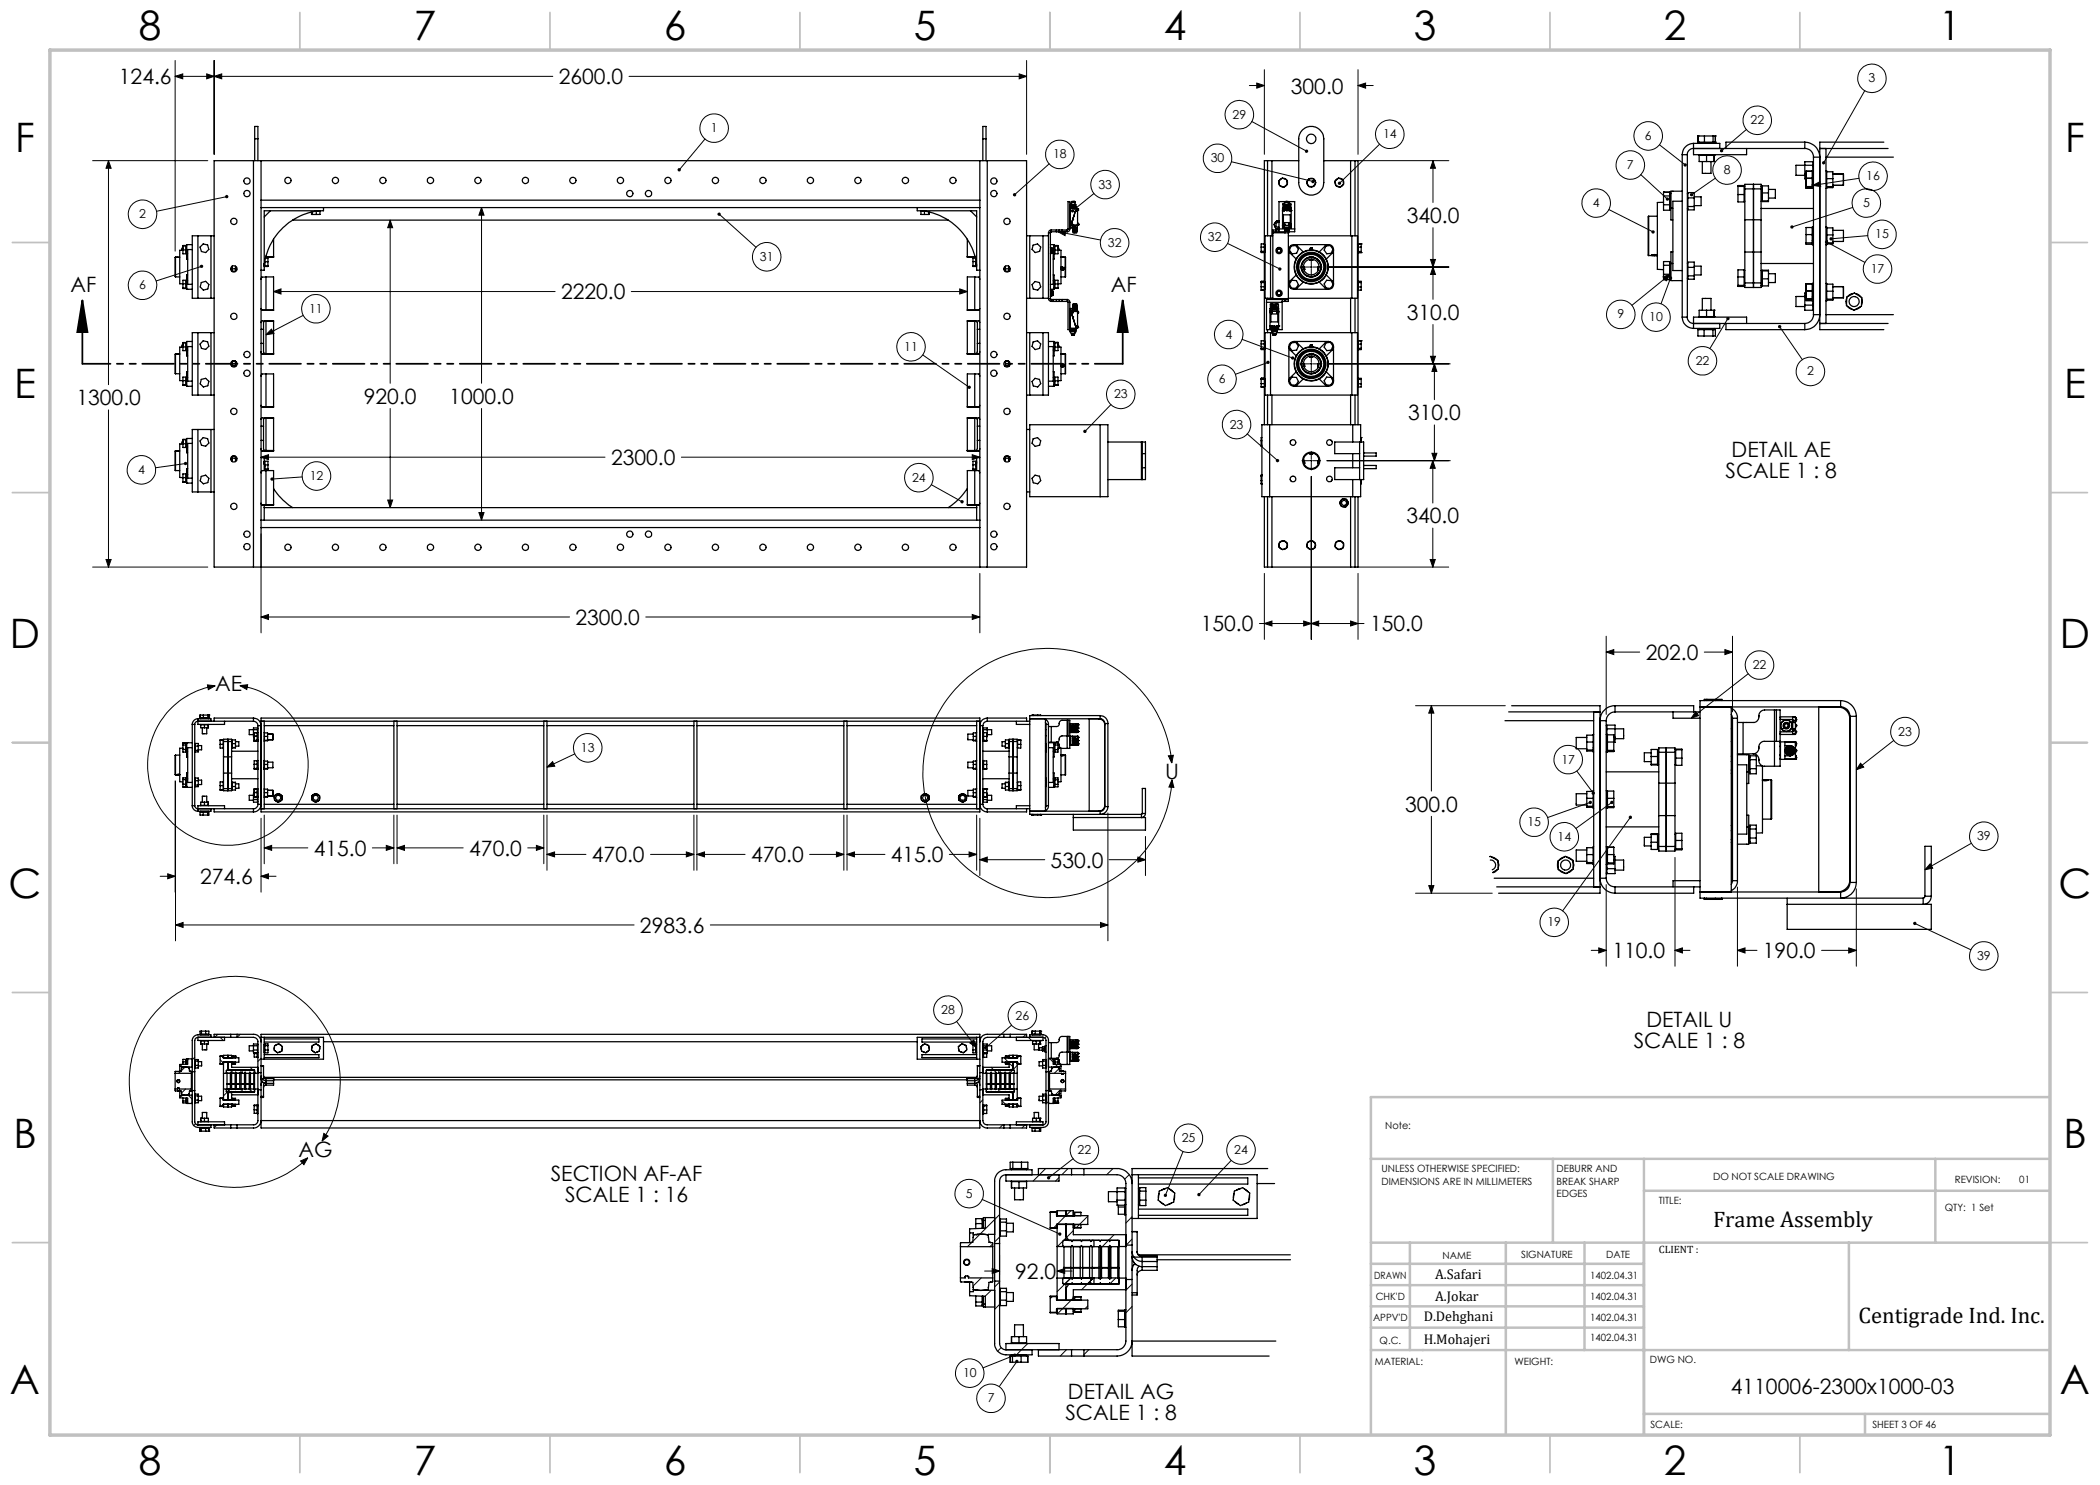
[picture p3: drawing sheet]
<svg xmlns="http://www.w3.org/2000/svg" width="420mm" height="297mm" viewBox="0 0 420 297" stroke-linecap="round" stroke-linejoin="round" font-family="sans-serif">
<defs><g id="words">
<g font-size="8.1">
<text x="27.8" y="8">8</text>
<text x="82.8" y="8">7</text>
<text x="132.8" y="8">6</text>
<text x="182.8" y="8">5</text>
<text x="232.8" y="8">4</text>
<text x="282.8" y="8">3</text>
<text x="332.8" y="8">2</text>
<text x="387.8" y="8">1</text>
<text x="3" y="30.4">F</text>
<text x="413" y="30.4">F</text>
<text x="2.8" y="79.6">E</text>
<text x="412.8" y="79.6">E</text>
<text x="2" y="129.6">D</text>
<text x="412" y="129.6">D</text>
<text x="1.7" y="179.6">C</text>
<text x="411.7" y="179.6">C</text>
<text x="2.7" y="229.6">B</text>
<text x="412.7" y="229.6">B</text>
<text x="2" y="278.9">A</text>
<text x="412" y="278.9">A</text>
<text x="27.8" y="295">8</text>
<text x="82.8" y="295">7</text>
<text x="132.8" y="295">6</text>
<text x="182.8" y="295">5</text>
<text x="232.8" y="295">4</text>
<text x="282.8" y="295">3</text>
<text x="332.8" y="295">2</text>
<text x="387.8" y="295">1</text>
</g>
<g font-size="4.5">
<text x="342.6" y="245.3">Frame Assembly</text>
<text x="371.7" y="264.6">Centigrade Ind. Inc.</text>
</g>
<g font-size="4.2">
<text x="23.8" y="16.9">124.6</text>
<text x="111.7" y="16.9">2600.0</text>
<text x="258.2" y="18.7">300.0</text>
<text x="281.3" y="44.6">340.0</text>
<text x="14.1" y="58.4">AF</text>
<text x="112.2" y="59.9">2220.0</text>
<text x="222.2" y="58.4">AF</text>
<text x="281.3" y="64">310.0</text>
<text x="15.3" y="81.1">1300.0</text>
<text x="72.8" y="80.8">920.0</text>
<text x="89.9" y="80.8">1000.0</text>
<text x="281.6" y="84">310.0</text>
<text x="122.2" y="93">2300.0</text>
<text x="345.1" y="95.6">SCALE 1 : 8</text>
<text x="346.3" y="91.4">DETAIL AE</text>
<text x="281.3" y="104.7">340.0</text>
<text x="115.1" y="125">2300.0</text>
<text x="240.2" y="126.3">150.0</text>
<text x="274" y="126.3">150.0</text>
<text x="329.1" y="132">202.0</text>
<text x="43.1" y="138.3">AE</text>
<text x="233" y="155.8">U</text>
<text x="281" y="162.3">300.0</text>
<text x="62.7" y="171.2">415.0</text>
<text x="93.8" y="171.2">470.0</text>
<text x="118.4" y="172.5">470.0</text>
<text x="150.2" y="172.5">470.0</text>
<text x="178.2" y="172.5">415.0</text>
<text x="210.1" y="173.5">530.0</text>
<text x="40" y="176.8">274.6</text>
<text x="128" y="186.6">2983.6</text>
<text x="322.5" y="191.7">110.0</text>
<text x="352.6" y="191.7">190.0</text>
<text x="326.8" y="209.6">SCALE 1 : 8</text>
<text x="329.3" y="205.4">DETAIL U</text>
<text x="59.7" y="231.5">AG</text>
<text x="110.2" y="236.2">SECTION AF-AF</text>
<text x="113" y="240.4">SCALE 1 : 16</text>
<text x="203.1" y="255.8">92.0</text>
<text x="213.6" y="279.8">DETAIL AG</text>
<text x="346.2" y="278.8">4110006-2300x1000-03</text>
<text x="213.1" y="284">SCALE 1 : 8</text>
</g>
<g font-size="2.8">
<text x="287" y="255.9">A.Safari</text>
<text x="287" y="260.1">A.Jokar</text>
<text x="284.7" y="264.2">D.Dehghani</text>
<text x="284.7" y="268.7">H.Mohajeri</text>
</g>
<g font-size="2.5">
<text x="373.7" y="16.5">3</text>
<text x="246.5" y="23.7">29</text>
<text x="142.2" y="26.4">1</text>
<text x="276.6" y="27.7">14</text>
<text x="329" y="28">6</text>
<text x="350.1" y="24.9">22</text>
<text x="210.6" y="31.7">18</text>
<text x="242.2" y="32.5">30</text>
<text x="325.4" y="33.8">7</text>
<text x="344.7" y="34.8">8</text>
<text x="219.7" y="37.7">33</text>
<text x="318.6" y="41.4">4</text>
<text x="372.6" y="41.4">5</text>
<text x="373.3" y="36.1">16</text>
<text x="27.8" y="43.7">2</text>
<text x="375" y="47.7">15</text>
<text x="152" y="52.2">31</text>
<text x="221.6" y="49.4">32</text>
<text x="241.6" y="48.2">32</text>
<text x="27.8" y="57.9">6</text>
<text x="374.2" y="54.6">17</text>
<text x="61.8" y="62.6">11</text>
<text x="323.5" y="63.7">9</text>
<text x="329.9" y="64.2">10</text>
<text x="180.9" y="70.2">11</text>
<text x="245.1" y="67.7">4</text>
<text x="243.7" y="76.7">6</text>
<text x="339.1" y="73">22</text>
<text x="361.4" y="75.1">2</text>
<text x="222.8" y="79.7">23</text>
<text x="246" y="85.7">23</text>
<text x="27.6" y="94.8">4</text>
<text x="61.9" y="96">12</text>
<text x="182.4" y="96.3">24</text>
<text x="350.6" y="133.8">22</text>
<text x="379.6" y="147.1">23</text>
<text x="116.2" y="150.4">13</text>
<text x="312.3" y="152.7">17</text>
<text x="305.5" y="165.3">15</text>
<text x="311.5" y="168.2">14</text>
<text x="395.4" y="168.1">39</text>
<text x="309.5" y="185.3">19</text>
<text x="395.4" y="192">39</text>
<text x="188.2" y="202.8">28</text>
<text x="203.1" y="204">26</text>
<text x="215.5" y="230.8">22</text>
<text x="236.3" y="228.5">25</text>
<text x="246.9" y="230.8">24</text>
<text x="193.2" y="239.5">5</text>
<text x="192.6" y="275.4">10</text>
<text x="197.5" y="280.5">7</text>
</g>
<text font-size="2.1" x="331.8" y="250.7">CLIENT :</text>
<g font-size="2">
<text x="277" y="225.8">Note:</text>
<text x="276.3" y="234.5">UNLESS OTHERWISE SPECIFIED:</text>
<text x="276.3" y="237">DIMENSIONS ARE IN MILLIMETERS</text>
<text x="311.3" y="234.5">DEBURR AND</text>
<text x="311.3" y="237">BREAK SHARP</text>
<text x="311.3" y="239.5">EDGES</text>
<text x="342.6" y="236">DO NOT SCALE DRAWING</text>
<text x="391" y="236.6">REVISION:</text>
<text x="403.9" y="236.6">01</text>
<text x="331.8" y="240.8">TITLE:</text>
<text x="389" y="242.2">QTY: 1 Set</text>
<text x="288.5" y="251.7">NAME</text>
<text x="304.2" y="251.7">SIGNATURE</text>
<text x="321.2" y="251.7">DATE</text>
<text x="274.8" y="255.9">DRAWN</text>
<text x="318" y="255.9">1402.04.31</text>
<text x="275.1" y="260.1">CHK'D</text>
<text x="318" y="260.1">1402.04.31</text>
<text x="274.6" y="264.2">APPV'D</text>
<text x="275.9" y="268.7">Q.C.</text>
<text x="318" y="264.2">1402.04.31</text>
<text x="318" y="268.2">1402.04.31</text>
<text x="275" y="273">MATERIAL:</text>
<text x="302.9" y="273">WEIGHT:</text>
<text x="330" y="272.5">DWG NO.</text>
<text x="330.1" y="285.6">SCALE:</text>
<text x="374.5" y="285.6">SHEET 3 OF 46</text>
</g>
</g></defs>
<g fill="none" stroke="#000" stroke-width=".2">
<path d="M35 15.3l1.5-.5v1zM35 15.3h75.6M35 12.1v38.1M35 15.3h.1M41.3 14.8l1.5 .5-1.5 .5zM42.8 15.3l1.5-.5v1zM42.8 12.1v18.8M125.8 15.3h79.5M203.8 14.8l1.5 .5-1.5 .5zM205.3 12.1v18.8M249.9 17.1h3M251.4 16.6l1.5 .5-1.5 .5z"/>
<path d="M252.9 13.9v17M271.6 17.1l1.5-.5v1zM271.6 13.9v17M271.6 17.1h3M373 18.1l-8.3 14.5M18.5 32.1h23.1M21.7 32.1l.5 1.6h-1zM21.7 32.1v44.8M45.3 39.3l-14 3M141 27.8l-5.1 6.2M209.8 32.8l-6.9 6.1M218.8 38.7l-4.3 3.5"/>
<path d="M246.3 32.3l16.3 4M250.4 24.3l10.9 5.9M271.4 32.1h18.4M275.9 28.9l-8 7.8M286.6 32.1l.5 1.6h-1zM286.6 32.1v8.4M328.2 34.9l5.3 4.9M331.9 29l5.1 4M343.1 35.6l-4.8 3.3M349.3 25.9l-5 4.3M362.6 37.1l1.4-.8 .1 1zM371.8 35.7l-9.2 1.4"/>
<path d="M40.3 53.3l-9.1 2.9M54.7 58.3l1.5-.5v1zM54.7 58.3h56.3M78 44l.5 1.5h-1zM78 44v32.7M96.3 41.5l.5 1.5h-1zM96.3 41.5v35.2M126.3 58.3h67.2M143.8 42.8l7.4 6.7M191.9 57.8l1.6 .5-1.6 .5zM211.6 46.4l1.6-.2-.2 .9zM211.6 46.4l8.5 1.6"/>
<path d="M245.5 48.7l10.5 5.1M260.1 53.4h1.8M262.1 53.4h.3M262.3 51.3v1.8M262.3 53.2v.3M262.3 53.7v1.9M262.6 53.4h1.8M265.7 53.4h24.1M286.1 51.9h1l-.5 1.5zM286.6 53.4l.5 1.5h-1zM286.6 45.5v14.4M321.8 41.9l8.8 4.5"/>
<path d="M332.6 55.4l1.5-.6-.9 1.4zM334.1 54.8l-7.7 6.3M334.1 55.6l-1.9 5.1M365.3 48.4l7.7 4.1M370.6 41.5l-12.2 3.9M373.6 47.1l-7.4 .7M54.3 65.8l.5 .9-1.6 .3zM60.6 63.1l-7.4 3.9M184.5 71l9.4 6.5M248.4 67.9l10.1 3.7M253.6 72.5l-6.5 2.4M260.1 72.8h1.8"/>
<path d="M262.1 72.8h.3M262.3 70.6v1.9M262.3 72.6v.4M262.3 73.1v1.8M262.6 72.8h1.8M265.7 72.8h24.4M286.1 71.3h1l-.5 1.5zM286.6 64.9v7.9M286.9 72.8l.5 1.5h-1zM286.9 72.8v7.1M345.6 63.7l-3.6 6M355.9 65.3l4.6 6.6"/>
<path d="M21.7 82v31.4M37.1 92.7l-6 .9M52.2 91.4l1.5-.5v1zM52.2 91.4h68.8M60.4 95.4l-6 .4M78 81.7v19.8M96.3 81.7v22.3M136.3 91.4h59.7M186.3 96.9l6.1 3.5M194.5 90.9l1.5 .5-1.5 .5zM222.2 80.9l-5.2 5.4M249.4 86.8l6.1 5.3"/>
<path d="M260.4 92.1h1.5M262.1 92.1h.3M262.3 90.3v1.5M262.3 92v.3M262.3 92.5v1.5M262.3 95.3v32.6M262.6 92.1h1.5M265.4 92.1h24.7M286.4 90.7h1l-.5 1.4zM286.6 92.1l.5 1.6h-1.1zM286.6 92.1v8.5M286.9 85v7.1"/>
<path d="M18.5 113.4h23.1M21.2 111.9h1l-.5 1.5zM52.2 106.8v19.8M77.5 100h1l-.5 1.5zM95.8 102.5h1l-.5 1.5zM196 114.7v11.9M252.9 114.7v13.2M271.4 113.4h18.3M271.6 114.7v13.2M286 111.9h1.1l-.5 1.5zM286.6 105.6v7.8M41.5 137l1.5 .2-1.3 .7z"/>
<path d="M48 137.1a16.1 16.1 0 0 1 11.2 24.5 16.1 16.1 0 0 1-27 .2 16.1 16.1 0 0 1 10.8-24.6M48 137.1l1.5-.2-.1 1zM52.2 123.4l1.5-.5v1zM52.2 123.4h61.7M129.2 123.4h66.8M194.5 122.9l1.5 .5-1.5 .5zM251.9 124.7h20.9M252.9 124.7l1.5-.5v1zM260.7 124.2l1.6 .5-1.6 .5zM262.3 124.7l1.4-.5v1zM270.1 124.2l1.5 .5-1.5 .5zM321.2 130.4l1.6-.5v1z"/>
<path d="M321.2 127.2v15.7M321.2 130.4h6.7M340.9 130.4h5.6M345 129.9l1.5 .5-1.5 .5zM346.5 127.2v15.2M349.6 134.8l-11.4 8.8M35 156.2v22.2M35.1 156.2v32M109.4 153.4l1.1-1.1 .4 .9zM115 150.8l-5.6 2.6M233.7 151.2l1-.1-.3 1.5zM234.4 152.6a24.9 24.9 0 0 0-37.3-19.7 24.9 24.9 0 0 0-1.9 42.1 24.9 24.9 0 0 0 38.9-16.3l.3-2.7"/>
<path d="M234.4 156l.4 1.5-1-.1zM283.1 141.1h18M286.3 141.1l.5 1.5h-1zM286.3 141.1v17.1M315.3 154.2l3.4 4.4M339.1 142.3l.6 .8-1.5 .5zM372.1 152.6l.6 .8-1.4 .5zM378.7 148.1l-7.4 5.8M32 175.3h3M33.5 174.8l1.5 .5-1.5 .5zM52.2 175.3l1.5-.5v1zM52.2 163.7v14.7"/>
<path d="M52.2 175.3h3M52.8 169.6l1.5-.5v1zM52.8 163v9.8M52.8 169.6h8.8M74.5 169.6h4.3M77.3 169.1l1.5 .5-1.5 .5zM78.8 163v9.8M79.4 169.6l1.5-.5v1zM79.4 169.6h13.2M79.4 163v9.8M105.6 169.6h3.2M107.3 169.1l1.5 .5-1.5 .5z"/>
<path d="M108.8 163v9.8M109.4 170.9l1.5-.5v1zM109.4 163v11.1M109.4 170.9h7.8M130.1 170.9h8.7M137.3 170.4l1.5 .5-1.5 .5zM138.8 163v11.1M139.4 170.9l1.5-.5v1zM139.4 170.9h9.6M139.4 163v11.1M161.9 170.9h6.9M167.3 170.4l1.5 .5-1.5 .5z"/>
<path d="M168.8 163v11.1M169.4 170.9l1.5-.5v1zM169.4 170.9h7.6M169.4 163v11.1M189.9 170.9h5.4M193.8 170.4l1.5 .5-1.5 .5zM195.3 163v11.1M196 171.9l1.4-.5v1zM196 163.7v11.4M196 171.9h13M221.6 162.6v25.6M221.8 171.9h7.3"/>
<path d="M227.6 171.4l1.5 .5-1.5 .5zM229.1 167.3v7.8M283.1 178.6h15.3M285.8 177.1h1l-.5 1.5zM286.3 163.3v15.3M318.1 160.5l-8.6 3M321.2 176.9v16.3M322.4 160.5l-7.2 5.2M326.1 163.5l-13.6 18.7M335 171.5v21.7M347.5 177.4v15.8M371.3 177.8v15.4"/>
<path d="M386 172.8l.5 .8-1.5 .4zM394.3 168.7l-9.3 5.3M35.1 185l1.5-.5v1zM35.1 185h91.7M142.1 185h79.5M220.1 184.5l1.5 .5-1.5 .5zM318.2 190.1h3M319.8 189.6l1.4 .5-1.4 .5zM335 190.1l1.5-.5v1zM335 190.1h3M347.5 190.1l1.5-.5v1zM347.5 190.1h3.9"/>
<path d="M364.3 190.1h7M369.7 189.6l1.6 .5-1.6 .5zM382.9 184.7l11.3 5.3M36 212.9l.5 .6M36.2 214.2l-.5 .5M37 213.4l-.7 .7M37.1 217.8l-.8 .8M37.6 219l.9 .8M38.9 211.5l-.4 .4M43.6 206.9l-.7 .6M44 211.9l.7 .7M44 207.5l.7 .6"/>
<path d="M45.4 217.8l1.2 1.2M46.1 217.8l-1.4 1.4M46.1 214l.6 .7M47 212.4l-.4 .4M48 206.9l-.6 .6M49.8 217.8l.2 .1M50 217.9l.5 .5M50 213.5l1.2 1.2M52.2 211.7l-.6 .6M191.3 204.3l4 5.2M194 208.6l.8-.6 .5 1.5zM196.6 220l-.6 .6"/>
<path d="M198.2 213.5l1.2 1.2M200.8 211.6l1 .9M201.3 219.7l-.2 .3M201.8 212.6l.8 .8M202.3 205l-5.2 4.5M202.5 217.8l.4 .4M203.4 213.1l-1.5 1.6M205.2 206.9l-.6 .6M205.7 207.5l.6 .6M209.3 207.3l-.3 .3M210 211.8l.6 .6M211 212.8l.7 .7"/>
<path d="M211.8 213.7l-.9 1M212.2 217.8l-1.2 1.2M39.1 224.8l-.3 .3M43.4 225l-.6 .5M44 220.9l.3 .3M47.6 220l.2 .2M60.1 232.2l1.5-.6-.8 1.3zM64.4 228.2a21.1 21.1 0 0 0-14.2-32.7 21.1 21.1 0 0 0-23.5 26.9 21.1 21.1 0 0 0 34.4 9.6l.5-.4M64.8 226.7l.8 .5-1.2 1zM196.4 239.9l15.5 6.9M200.4 220.2l.7 .7M200.6 225l-.7 .6"/>
<path d="M205 225l-.6 .6M209.1 233.7l-2.5 2.5M209.7 220.3l-.5 .5M209.7 220.5l.2 .2M211.8 235.5l-.7 .7M213.6 233.7l-1.2 1.2M214.6 231.7l-4.9 3.8M222.6 233.7l-1.3 1.2M225.8 234.9l-.9 .9M236.6 230.3l-3.5 8.8M246.2 232.1l-6.4 6.8M194.4 248.5l-.9 .8"/>
<path d="M196.3 255.6l-1.7 1.6M196.9 254.2h3M198.3 258.1l-1.3 1.2M198.4 253.7l1.5 .5-1.5 .5zM198.5 248.8l-.5 .5M199.9 242.9l-5.3 5.3M199.9 247.4l-1 1M199.9 256.4l-1 1M199.9 251v3.9M210.5 259.3l-.5 .4M211.4 254.2l1.5-.5v1zM211.4 254.2h3"/>
<path d="M211.5 244.8l-.8 .8M213.1 243.1l-1.7 1.8M214.2 242.1l-1.1 1.1M214.2 255.6l-2.8 2.7M214.2 255.6l-1.3 1.2M214.7 246.1l-3.2 3.2M214.9 259.4l-.7 .7M217.6 243.2l-2.3 2.3M218.7 255.6l-2.4 2.3M222.8 246.9l-2.3 2.4M223.2 255.6l-1.2 1.1M225.2 249.1l-.2 .2"/>
<path d="M226.4 256.8l-1.2 1.3M226.4 243.3l-1.2 1.3M226.4 247.8l-1.2 1.2M199.9 260.9l-1 1M200.2 269.5l-.7 .7M203 271l-6.4 2.6M203.4 272.3l-3.6 5M205.6 268.7l-2.3 2.3M212.5 261.7l-1 1.1M213.3 269.9l-1.2 1.3M214.2 260l-1.7 1.8M217.6 261.2l-.6 .6"/>
<path d="M217.8 269.9l-1 1M226.4 261.3l-1.2 1.3"/>
<circle cx="374.4" cy="15.7" r="2.84"/>
<circle cx="142.8" cy="25.6" r="2.84"/>
<circle cx="212" cy="30.9" r="2.85"/>
<circle cx="221" cy="36.9" r="2.86"/>
<circle cx="243.5" cy="31.7" r="2.85"/>
<circle cx="247.9" cy="22.9" r="2.85"/>
<circle cx="278" cy="26.9" r="2.85"/>
<circle cx="326.1" cy="33" r="2.85"/>
<circle cx="329.6" cy="27.2" r="2.86"/>
<circle cx="345.4" cy="34" r="2.85"/>
<circle cx="351.5" cy="24" r="2.85"/>
<circle cx="374.6" cy="35.3" r="2.85"/>
<circle cx="28.5" cy="42.8" r="2.86"/>
<circle cx="28.5" cy="57.1" r="2.85"/>
<circle cx="153.3" cy="51.3" r="2.85"/>
<circle cx="222.9" cy="48.6" r="2.85"/>
<circle cx="242.9" cy="47.4" r="2.85"/>
<circle cx="319.2" cy="40.6" r="2.85"/>
<circle cx="373.3" cy="40.6" r="2.85"/>
<circle cx="375.5" cy="53.8" r="2.85"/>
<circle cx="376.4" cy="46.9" r="2.85"/>
<circle cx="63.2" cy="61.8" r="2.86"/>
<circle cx="182.2" cy="69.4" r="2.85"/>
<circle cx="224.2" cy="78.9" r="2.86"/>
<circle cx="244.4" cy="75.9" r="2.85"/>
<circle cx="245.7" cy="66.9" r="2.85"/>
<circle cx="324.2" cy="62.9" r="2.84"/>
<circle cx="331.2" cy="63.4" r="2.84"/>
<circle cx="340.5" cy="72.1" r="2.84"/>
<circle cx="362.1" cy="74.3" r="2.85"/>
<circle cx="28.3" cy="94" r="2.85"/>
<circle cx="63.3" cy="95.2" r="2.86"/>
<circle cx="183.8" cy="95.5" r="2.85"/>
<circle cx="247.3" cy="84.9" r="2.86"/>
<circle cx="351.9" cy="133" r="2.85"/>
<circle cx="117.6" cy="149.6" r="2.86"/>
<circle cx="313.6" cy="151.9" r="2.84"/>
<circle cx="381" cy="146.3" r="2.85"/>
<circle cx="306.8" cy="164.4" r="2.85"/>
<circle cx="312.9" cy="167.3" r="2.85"/>
<circle cx="396.8" cy="167.2" r="2.85"/>
<circle cx="310.9" cy="184.5" r="2.84"/>
<circle cx="396.8" cy="191.2" r="2.84"/>
<circle cx="189.6" cy="202" r="2.86"/>
<circle cx="204.5" cy="203.2" r="2.86"/>
<circle cx="193.8" cy="238.7" r="2.84"/>
<circle cx="216.9" cy="230" r="2.86"/>
<circle cx="237.7" cy="227.7" r="2.84"/>
<circle cx="248.2" cy="230" r="2.85"/>
<circle cx="193.9" cy="274.6" r="2.85"/>
<circle cx="198.2" cy="279.7" r="2.86"/>
</g>
<path d="M16.5 60.1l1 6.3h-2zM16.5 60.1v12.7M224.5 60.1l1.1 6.3h-2.1zM224.5 60.1v12.7" fill="none" stroke="#000" stroke-width=".35"/>
<path d="M224.6 72.8h-208.1" fill="none" stroke="#000" stroke-width=".35" stroke-dasharray="6.3 1.3 1.3 1.3 1.3 1.3" stroke-dashoffset=".7"/>
<g fill="none" stroke="#c0c0c0" stroke-width=".35">
<path d="M60 2.5v7.5M110 2.5v7.5M160 2.5v7.5M210 2.5v7.5M260 2.5v7.5M310 2.5v7.5M360 2.5v7.5M2.5 48.5h7.5M410 48.5h7.5M2.5 98.5h7.5M410 98.5h7.5M2.5 148.5h7.5"/>
<path d="M410 148.5h7.5M2.5 198.5h7.5M410 198.5h7.5M2.5 248.5h7.5M410 248.5h7.5M60 287v7.5M110 287v7.5M160 287v7.5M210 287v7.5M260 287v7.5M310 287v7.5M360 287v7.5"/>
</g>
<g fill="none" stroke="#c0c0c0" stroke-width=".5">
<path d="M410 219.4h-135.8v67.4M274.2 231.8h135.8M310.6 231.8v16.7M328.8 231.8v55.2M328.8 238.2h81.2M387.1 231.8v16.7M274.2 248.5h135.8M274.2 257h54.6M274.2 252.8h54.6M282 248.5v21.5M301.2 248.5v38.3M316.9 248.5v21.5"/>
<path d="M369.8 248.5v21.5M274.2 265.5h54.6M274.2 261.3h54.6M274.2 270h135.8M328.8 282.8h81.2M373 282.8v4.2"/>
</g>
<path d="M10 10h400v277h-400z" fill="none" stroke="#c0c0c0" stroke-width=".7"/>
<g fill="#000">
<path d="M135.6 33.7l-.1 .2 .1 .2 .3-.1-.3 .2a.33 .33 0 0 0 .5 0 .33 .33 0 0 0 0-.5 .33 .33 0 0 0-.5 0zM143.6 42.6a.33 .33 0 0 0 0 .6 .33 .33 0 0 0 .5-.3 .33 .33 0 0 0-.4-.4l-.1 .1 .2 .2zM45.1 39.1a.34 .34 0 0 0 .2 .6 .34 .34 0 0 0 .4-.4h-.4h.4a.34 .34 0 0 0-.3-.3 .34 .34 0 0 0-.3 .1zM40.1 53a.34 .34 0 0 0 .1 .6 .34 .34 0 0 0 .4-.4l-.3 .1 .3-.1-.2-.3zM36.8 92.5v.1a.32 .32 0 0 0 .3 .4 .32 .32 0 0 0 .3-.3h-.3h.3a.35 .35 0 0 0-.2-.3 .35 .35 0 0 0-.4 .1zM54.3 65.8l.5 .9-1.6 .3zM193.6 77.2l-.1 .2a.31 .31 0 0 0 .2 .4 .31 .31 0 0 0 .4-.2l-.2-.1 .2 .1a.33 .33 0 0 0 0-.4 .33 .33 0 0 0-.5 0zM192.2 100.1v.1a.32 .32 0 0 0 0 .4 .32 .32 0 0 0 .5-.1l-.3-.1 .3 .1a.33 .33 0 0 0-.1-.4 .33 .33 0 0 0-.4 0zM214.3 41.9l-.1 .5 .3-.2-.3 .2a.34 .34 0 0 0 .5 0 .34 .34 0 0 0 .1-.5 .34 .34 0 0 0-.5 0zM202.7 38.7l-.1 .4 .3-.2-.2 .3a.33 .33 0 0 0 .4 0 .33 .33 0 0 0 .1-.4 .33 .33 0 0 0-.5-.1zM216.7 86.1v.4l.3-.2-.3 .2a.34 .34 0 0 0 .5 0 .34 .34 0 0 0 0-.5 .34 .34 0 0 0-.5 .1zM54.2 95.6l-.1 .2h.3h-.3a.33 .33 0 0 0 .4 .3 .33 .33 0 0 0 .2-.5 .33 .33 0 0 0-.5 0zM211.6 46.4l1.6-.2-.2 .9zM261.1 30v.1a.34 .34 0 0 0 0 .4 .34 .34 0 0 0 .5-.1l-.3-.2 .3 .2a.35 .35 0 0 0-.1-.4 .35 .35 0 0 0-.4 0zM255.7 53.5v.1a.33 .33 0 0 0 .1 .5 .33 .33 0 0 0 .5-.2l-.3-.1 .3 .1a.34 .34 0 0 0-.2-.4 .34 .34 0 0 0-.4 0zM258.3 71.3a.33 .33 0 0 0 0 .5 .33 .33 0 0 0 .5-.1l-.3-.1 .3 .1a.33 .33 0 0 0-.1-.4 .33 .33 0 0 0-.4 0zM255.3 91.9a.34 .34 0 0 0 0 .5 .34 .34 0 0 0 .5-.1l-.3-.2 .3 .2a.34 .34 0 0 0-.1-.4 .34 .34 0 0 0-.4 0zM253.4 72.2a.33 .33 0 0 0-.1 .4 .33 .33 0 0 0 .4 .2 .33 .33 0 0 0 .2-.4l-.3 .1 .3-.1-.1-.2zM262.4 36.1h-.1a.34 .34 0 0 0 .2 .5 .34 .34 0 0 0 .4-.2l-.3-.1 .3 .1a.33 .33 0 0 0-.1-.4 .33 .33 0 0 0-.4 .1zM267.7 36.4l-.2 .3 .2 .2 .2-.2-.2 .2a.33 .33 0 0 0 .4 0 .33 .33 0 0 0 .1-.4 .33 .33 0 0 0-.5-.1zM109.4 153.4l1.1-1.1 .4 .9zM386 172.8l.5 .8-1.5 .4zM382.7 184.5l.2 .2-.2-.2a.33 .33 0 0 0 .3 .5 .33 .33 0 0 0 .2-.5 .33 .33 0 0 0-.5 0zM317.9 160.2a.33 .33 0 0 0-.1 .4 .33 .33 0 0 0 .4 .2 .33 .33 0 0 0 .2-.4l-.3 .1 .3-.1-.3-.2zM322.1 160.3a.33 .33 0 0 0 0 .4 .33 .33 0 0 0 .5 .1 .33 .33 0 0 0 0-.5l-.2 .2 .2-.3zM318.4 158.4a.33 .33 0 0 0 0 .5 .33 .33 0 0 0 .4 0l-.1-.3 .1 .3a.33 .33 0 0 0 .1-.5 .33 .33 0 0 0-.5 0zM325.8 163.3a.33 .33 0 0 0 .1 .4 .33 .33 0 0 0 .5 0 .33 .33 0 0 0-.1-.5l-.2 .3 .2-.3-.3-.1zM339.1 142.3l.6 .8-1.5 .5zM372.1 152.6l.6 .8-1.4 .5zM330.4 46.1a.34 .34 0 0 0 0 .6 .34 .34 0 0 0 .5-.2l-.3-.1 .3 .1a.33 .33 0 0 0-.1-.4 .33 .33 0 0 0-.4 0zM333.2 39.6a.34 .34 0 0 0 .1 .5 .34 .34 0 0 0 .4-.1l-.2-.2 .2 .2a.34 .34 0 0 0 0-.5 .34 .34 0 0 0-.5 .1zM338 38.7v.4l.3-.2-.3 .2a.33 .33 0 0 0 .5 .1 .33 .33 0 0 0 0-.5 .33 .33 0 0 0-.5 0zM336.8 32.8a.33 .33 0 0 0 0 .5 .33 .33 0 0 0 .5-.1l-.3-.2 .3 .2a.33 .33 0 0 0-.1-.5 .33 .33 0 0 0-.4 .1zM344.1 29.9l-.1 .4 .3-.1-.2 .2a.33 .33 0 0 0 .4 0 .33 .33 0 0 0 0-.5 .33 .33 0 0 0-.4 0zM358.2 45.1l-.1 .4 .3-.1-.3 .1a.34 .34 0 0 0 .4 .2 .34 .34 0 0 0 .2-.5 .34 .34 0 0 0-.5-.1zM355.7 65.1a.33 .33 0 0 0 .2 .5 .33 .33 0 0 0 .4-.4 .33 .33 0 0 0-.6-.2l.2 .3zM364.4 32.4l.2 .4 .1-.2-.1 .2a.33 .33 0 0 0 .4-.1 .33 .33 0 0 0-.1-.5 .33 .33 0 0 0-.5 .2zM365.9 47.6v.2h.3h-.3a.34 .34 0 0 0 .4 .3 .34 .34 0 0 0 .2-.5 .34 .34 0 0 0-.6 0zM365.1 48.2l.2 .2-.3-.1a.33 .33 0 0 0 .4 .4 .33 .33 0 0 0 .2-.5 .33 .33 0 0 0-.5 0zM332.6 55.4l1.5-.6-.9 1.4zM333.8 55.4a.34 .34 0 0 0 .1 .5 .34 .34 0 0 0 .5-.2 .34 .34 0 0 0-.2-.4l-.1 .3 .1-.3zM345.3 63.5a.34 .34 0 0 0 .1 .5 .34 .34 0 0 0 .5-.1 .34 .34 0 0 0-.1-.5l-.2 .3 .2-.3zM362.6 37.1l1.4-.8 .1 1zM196.9 209.3l-.1 .5 .3-.3-.3 .3a.34 .34 0 0 0 .5 0 .34 .34 0 0 0 .1-.5 .34 .34 0 0 0-.5 0zM194 208.6l.8-.6 .5 1.5zM209.5 235.3l-.1 .2v.3l.3-.3-.3 .3a.34 .34 0 0 0 .5 0 .34 .34 0 0 0 .1-.4 .34 .34 0 0 0-.5-.1zM239.6 238.7l-.1 .4 .3-.2-.2 .3a.33 .33 0 0 0 .4-.1 .33 .33 0 0 0 0-.4 .33 .33 0 0 0-.4 0zM211.7 246.6l-.1 .1a.34 .34 0 0 0 .2 .4 .34 .34 0 0 0 .5-.2l-.4-.1 .4 .1a.34 .34 0 0 0-.2-.4 .34 .34 0 0 0-.4 .1zM203.2 272a.33 .33 0 0 0-.1 .5 .33 .33 0 0 0 .5 0 .33 .33 0 0 0 0-.5l-.2 .3 .2-.3zM202.8 270.8a.33 .33 0 0 0-.1 .4 .33 .33 0 0 0 .4 .1 .33 .33 0 0 0 .2-.4l-.3 .1 .3-.1-.3-.2zM232.9 238.8l-.1 .4 .1 .2 .2-.3-.2 .3a.34 .34 0 0 0 .5-.4 .34 .34 0 0 0-.5-.2z"/>
<path d="M224.5 60.1l1.1 6.3h-2.1zM16.5 60.1l1 6.3h-2z"/>
<path d="M194.5 122.9l1.5 .5-1.5 .5zM52.2 123.4l1.5-.5v1zM42.8 15.3l1.5-.5v1zM203.8 14.8l1.5 .5-1.5 .5zM41.3 14.8l1.5 .5-1.5 .5zM35 15.3l1.5-.5v1zM95.8 102.5h1l-.5 1.5zM96.3 41.5l.5 1.5h-1zM77.5 100h1l-.5 1.5zM78 44l.5 1.5h-1zM54.7 58.3l1.5-.5v1zM191.9 57.8l1.6 .5-1.6 .5zM194.5 90.9l1.5 .5-1.5 .5zM52.2 91.4l1.5-.5v1zM21.7 32.1l.5 1.6h-1zM21.2 111.9h1l-.5 1.5zM251.4 16.6l1.5 .5-1.5 .5zM271.6 17.1l1.5-.5v1zM286.6 32.1l.5 1.6h-1zM286.1 51.9h1l-.5 1.5zM286.6 53.4l.5 1.5h-1zM286.1 71.3h1l-.5 1.5zM286.9 72.8l.5 1.5h-1zM286.4 90.7h1l-.5 1.4zM286.6 92.1l.5 1.6h-1.1zM286 111.9h1.1l-.5 1.5zM270.1 124.2l1.5 .5-1.5 .5zM262.3 124.7l1.4-.5v1zM260.7 124.2l1.6 .5-1.6 .5zM252.9 124.7l1.5-.5v1zM35.1 185l1.5-.5v1zM220.1 184.5l1.5 .5-1.5 .5zM33.5 174.8l1.5 .5-1.5 .5zM52.2 175.3l1.5-.5v1zM52.8 169.6l1.5-.5v1zM77.3 169.1l1.5 .5-1.5 .5zM79.4 169.6l1.5-.5v1zM107.3 169.1l1.5 .5-1.5 .5zM109.4 170.9l1.5-.5v1zM137.3 170.4l1.5 .5-1.5 .5zM139.4 170.9l1.5-.5v1zM167.3 170.4l1.5 .5-1.5 .5zM169.4 170.9l1.5-.5v1zM193.8 170.4l1.5 .5-1.5 .5zM196 171.9l1.4-.5v1zM227.6 171.4l1.5 .5-1.5 .5zM233.7 151.2l1-.1-.3 1.5zM234.4 156l.4 1.5-1-.1zM41.5 137l1.5 .2-1.3 .7zM48 137.1l1.5-.2-.1 1zM345 129.9l1.5 .5-1.5 .5zM321.2 130.4l1.6-.5v1zM369.7 189.6l1.6 .5-1.6 .5zM347.5 190.1l1.5-.5v1zM285.8 177.1h1l-.5 1.5zM286.3 141.1l.5 1.5h-1zM319.8 189.6l1.4 .5-1.4 .5zM335 190.1l1.5-.5v1zM64.8 226.7l.8 .5-1.2 1zM60.1 232.2l1.5-.6-.8 1.3zM198.4 253.7l1.5 .5-1.5 .5zM211.4 254.2l1.5-.5v1z"/>
</g>
<g fill="none" stroke="#000" stroke-width=".25">
<path d="M50.7 32.1h1.5M50.7 32.1h-7.9v81.3h7.9M50.7 32.1v81.3M50.9 27.8v-2.5h.7v2.5M50.9 27.8h.7M50.9 27.8v4.3M51.6 27.8v4.3M52.2 32.1h143.8M52.2 32.1v7.9M196 32.1h1.4M196 32.1v7.9M196.6 27.8v-2.5h.6v2.5"/>
<path d="M196.6 27.8h.6M196.6 27.8v4.3M197.2 27.8v4.3M197.4 32.1h7.9v81.3h-7.9M197.4 32.1v81.3M253.5 32.1h.9M253.5 32.1h-.6v52.8M253.5 32.1v15.1M254.4 32.1h5.4M254.4 32.1v15.1M255.8 36.3v.5l.1 .2M256 37.1l.3 .3h.4"/>
<path d="M256.4 35.7l-.6 .5M256.5 35.6l-.7 .6 .1 .9 .9 .3 .7-.5-.2-1M256.5 35.6l.8 .3M256.5 35.7h.4l.4 .2M257.3 36l.2 .4v.4M257.4 36.9l-.6 .5M260.4 26.1a2.5 2.5 0 0 1 2.8-.7 2.5 2.5 0 0 1 1.6 2.4v8.7a2.5 2.5 0 0 1-2.5 2.5 2.5 2.5 0 0 1-2.5-2.5v-8.7a2.48 2.48 0 0 1 .6-1.7zM261.4 36.6l.4 .6M261.8 35.8l-.4 .7M261.8 35.8l.9-.1 .4 .8-.4 .8h-.9l-.5-.8zM262.6 37.3h-.7M262.6 35.7l-.8 .1"/>
<path d="M262.7 35.8l.3 .3 .1 .4M263.1 36.5l-.4 .7M264.8 32.1h5.3M267.1 36.3l-.1 .5 .2 .2M267.2 37.1l.4 .3h.4M267.7 35.7l-.6 .5M267.7 35.6l-.7 .6 .2 .9 .8 .3 .7-.5-.1-1M267.7 35.6l.9 .3M267.8 35.7h.3l.4 .2M268.6 36l.1 .4v.4M268.7 36.9l-.7 .5M270.1 32.1h.9"/>
<path d="M270.1 32.1v15.1M271 32.1h.6v52.8M271 32.1v15.1M332.7 38.4h.1M332.7 38.4v3.6h1.2v-3.6M332.7 38.4h1.2M332.7 39.2h1.2M333.9 38.4h.1M333.9 38.7h.3M334.1 38.7v3zM336.4 38.2h-2.2v3.5M336.4 30.9v32.5"/>
<path d="M336.4 30.9h1.1M337.5 38.7h.1M337.5 30.9v32.5M337.6 39.6h1.2M337.6 38.5h1.2v3.5h-1.2zM338.7 28.7a2.28 2.28 0 0 0-2.3 2.2M338.7 28.7v2.2h10.6v-1.2M338.7 28.7h5.3v1M338.8 39.4h1.4v1.7h-1.4M339.6 27.2h.1M339.6 28.4h.1M339.6 27.2h3.5"/>
<path d="M339.6 28.4h3.5M339.6 27.2v1.2M339.8 28.6h3zM339.8 28.4v.3M339.8 30.9v1.4h3M339.8 31.1h3M340.5 32.3v2.4h1.7v-2.4M340.9 27.2v1.2M341.3 31.1v1.2M342.6 27.2v1.2M342.8 31.1h.1M342.8 32.3h.1"/>
<path d="M342.8 28.4v.3M342.8 30.9v1.4M343.1 27.2h.1M343.1 28.4h.1M343.1 27.2v1.2M347.6 37.3h1.2M347.6 38.9h1.2M347.6 37.1h1.2v3.3h-1.2zM348.8 37.2h.2M349 37.8v-.9h3.2v.9M349 37.8h3.2M349 37.8v6.2"/>
<path d="M350.7 36.9v20.6M352.2 37.2h.3M352.2 37.8v6.2M352.3 37.2v3M352.5 37.2h1.2v3.1h-1.2zM352.5 38.6h1.2M353.7 37.9h1.4v1.7h-1.4M361 29.7h-22.3a1.21 1.21 0 0 0-1.2 1.2M361 29.7a1.67 1.67 0 0 1 1.7 1.7M361 28.4a3 3 0 0 1 3 3h-1.3M361 34.8h.2M361 28.4v1.3"/>
<path d="M361 28.4h-15.8v1.3M361.2 37.3h1.2M361.2 35.7h1.2M362.4 34.3v3.4h.3M362.4 34.3h-1.2v3.3h1.2M362.6 34.2v-1.9h-1.6v3.5h.2M362.6 33.1h-3.4v2h1.8M362.6 34.2v3.5zM362.6 32.4h.1M362.7 34.2l-.3 .1M362.7 31.4v31.5M364 29.7h13.6"/>
<path d="M365.2 34.2h.1v3.5h-.1M365.2 29.7v35M365.2 31.4h13.5M365.3 35.7h1.3M365.3 34.4h1.3v3.1h-1.3M365.3 37.3h1.3M366.6 37.1h2.1M366.6 34.8h2.1M368.7 34.8v2.3M376.8 28.4h-12.8v37.5h12.8M35.1 51.4v4M35.1 51.4h.8"/>
<path d="M35.1 55.4h.8M35.4 51.4h.5M36.4 49.7h.2M36.4 49.7l.1 .1M36.5 49.8h.1M36.5 49.8v.1M36.6 50l-.7 .1v6.7h1.3M36.6 49.6l-.2 .1M36.6 49.1h.6v1.7h-.6zM36.6 57.6h.7M36.6 49.2h.7M36.6 56.1h.6v1.6h-.6z"/>
<path d="M36.6 49.9l-.2 .1h.8M37.2 56.1h.1M37.2 50.7h.1M37.3 56.1v1.5M37.3 49.2v1.5M37.3 56.2v1.7h1.2M37.3 50.7v1.1h.2M37.3 56.2h.2M37.3 50.7h.2M37.5 55h-.2v1.2M38.5 48.9h-1.2v1.8M38.5 49.9h-1v7h1"/>
<path d="M39.6 47.2h-1.1v12.5h1.1M39.6 47.2h3.2M39.6 59.7h3.2M39.6 47.2v12.5M40 49.4l.6-.6 .9 .2 .3 .9-.7 .6-.8-.2zM40.3 56.5l.8-.2 .7 .6-.2 .9-.9 .2-.7-.6zM42.2 47.2v12.5M46.3 53.3v.9M46.3 54.2h.1M46.3 54.1h.2M46.4 53.3v.8M46.5 53.8h.6"/>
<path d="M46.5 53.2v1.1h.6v-1.1M47.1 53.8h.3M52.2 40v1.5M52.2 41.5h143.8M52.2 41.5v62.5M52.2 40h143.8M52.8 53.3h.2M52.9 52.6v.7zM53 52.3v.9M53 53.2v.1M53 53.2h.1M53 52.3h.6"/>
<path d="M53 53.2h.6M53.1 51.6h.5v1.7h-.6M53.2 51.4h1.5M53.2 55.4h-.4a.44 .44 0 0 0-.6 .5M53.2 55.4h1.5v6.7h-2.3M53.2 51.2v.2M53.2 55.4v6.7M54.1 42.2l-1.3 1.2M54.7 47.8v3.6h-1.6M58.5 44h131.2M62.4 42.4v.5M62.9 42.3h1.1v.6h-1.7v-.5"/>
<path d="M63.3 42.3v.6M63.3 42.2h.7zM63.8 42.2a12.4 12.4 0 0 0-11 10.9M64 42.2v.1M64.7 41.5v.7h-11.9v11.8h-.6M183.4 41.5v.7h11.9v11.8h.7M184.2 42.3h1M184.2 42.2h.7zM184.2 42.2v.7h1.7v-.5M184.4 42.2a12.5 12.5 0 0 1 10.9 10.9M184.9 42.3v.6M185.7 42.4v.5"/>
<path d="M193.5 47.8v3.6h1.5M193.5 51.4h1.5M194.1 42.2l1.2 1.2M194.6 52.3h.6v1M194.6 53.2h.6M194.9 55.4h.4a.44 .44 0 0 1 .7 .5M194.9 55.4h-1.4v6.7h2.3M194.9 51.2v.2M194.9 55.4v6.7M195.1 51.6h-.5v1.7h.6M195.2 53.3h.1M195.3 52.6v.7z"/>
<path d="M196 40v1.5M196 41.5v62.5M200.8 53.8h.3M201.1 53.2v1.1h.6v-1.1M201.1 53.8h.6M201.7 54.1h.1M201.8 53.3v.8M201.8 53.3v.9M201.8 54.2h.1M205.3 47.2h3.3M205.3 59.7h3.3M206 47.2v12.5"/>
<path d="M206.6 49l.9-.2 .6 .6-.2 .9-.9 .2-.6-.6zM207 56.3l.9 .2 .2 .9-.6 .6-.8-.2-.3-.9zM208.6 47.2h1.1M208.6 59.7h1.1M208.6 47.2v12.5M209.7 59.7l.2 .4 .4 .2M209.7 46.6v13.1M209.7 59.7h.4M209.7 46.6h.4M210.1 49.5h.1v1.2h-.1M210.1 59.7l.2 .2M210.1 48.9h.7v1.8"/>
<path d="M210.1 58h.1M210.1 46.6v13.1M210.2 58.1v1.2h-.1M210.2 58v.1M210.2 58.2h.1M210.2 59.1h.1M210.2 49.7h.1M210.2 50.5h.1M210.3 46.4l-.2 .2M210.3 46a.54 .54 0 0 0-.6 .6M210.3 46v.4M210.3 59.9v.4"/>
<path d="M210.3 58.3h.2M210.3 58.8h.2M210.3 49.8h.2M210.3 50.3h.2M210.3 59.9h1M210.3 46.4h1M210.3 46h1M210.5 49.6l.1 .1M210.5 49.7h.1M210.5 58.2l.1 .1M210.5 49.6h-.2v1h.2M210.5 58.3l.1 .3"/>
<path d="M210.5 58.8l.1 .2M210.5 59.1h.1M210.5 49.8l.1 .3M210.5 50.3l.1 .1M210.6 58.6l-.1 .2M210.6 58.6v.4M210.6 58.3h-.1M210.6 58.3v.3M210.6 59l-.1 .1M210.6 58.3l-.3-.1v.9h.2M210.6 50.1l-.1 .2M210.6 50.1v.3"/>
<path d="M210.6 49.7l-.1 .1M210.6 49.7v.4M210.6 50.4l-.1 .2M210.6 49.9v7h-.5M210.6 59.9v.4M210.6 55h.2v1.2M210.6 56.2h.2M210.6 50.7h.2M210.8 56.2v1.7h-.7M210.8 50.7v1.1h-.2M210.8 57.6h.8M210.8 56.1h.2"/>
<path d="M210.8 49.2h.2M210.8 50.7h.2M210.9 49.2v1.5zM210.9 56.1v1.5zM211 49.1h.6v1.7h-.6zM211 56.1h.6v1.6h-.6zM211 56.8h.6M211 49.2h.6M211.3 59.9h.5M211.3 46h.5M211.3 46.4h.5M211.3 46v.4"/>
<path d="M211.3 59.9v.4M211.6 50h.1M211.6 49.6l.1 .1M211.6 49.7h.1M211.6 49.8h.1M211.6 49.9l.1 .1h-.7M211.7 49.8v.1M211.7 50h.1M211.7 50l.5 .1v6.7h-.6M211.7 49.7v.1M211.8 59.9h.6M211.8 46h.6"/>
<path d="M211.8 46.4h.6M211.8 46v.4M211.8 59.9v.4M212.2 53.6a.31 .31 0 0 1 .5-.1 .31 .31 0 0 1 0 .5 .31 .31 0 0 1-.5-.1M212.2 51.4h.1M212.2 55.4h.8M212.2 51.4h.6M212.3 51.4h.7M212.3 53.7l.2-.2 .2 .3-.2 .1zM212.3 53.8l.2 .1M212.4 46v.4M212.4 59.9v.4"/>
<path d="M212.4 59.9h1M212.4 46.4h1M212.4 46h1M212.5 53.9h.1M212.7 53.8l-.2 .1M213 51.4v4M213.4 59.9a.54 .54 0 0 1 .6 .6M213.4 46v.4M213.4 59.9v.4M213.6 45.8l-.2 .2M213.6 45.8v-5.5h.4v5.5M213.6 45.8h.4"/>
<path d="M214 45.8a.49 .49 0 0 1-.6 .6M214 41.4h1.2v.7M214 41.7h1.2M214 41.7h.1M214 42.1h.1M214 45.5h.1M214 44.7h.1M214 41.7v3.9M214 41.2h.2M214 41h.2M214 41.2v.2M214 41l.1 .1"/>
<path d="M214.1 41.1h.1M214.1 41.1l-.1 .1M214.2 41.2h1M214.2 41h1M214.2 41.2v.2M214.2 41v.1M214.2 41.1h.9M214.2 41.1v.1M214.3 44.9h.1M214.3 44.8h.1M214.3 44.9v.1M214.3 44.8v.1"/>
<path d="M214.3 44.7h.1M214.3 45h.1M214.3 44.6v.4M214.3 44.6h.1M214.3 40.5h.1M214.3 40.5h.6l.3 .5M214.3 40.5l-.3 .5M214.3 40.5h.5M214.3 44.8l.1 .1M214.3 40.4h.5M214.3 40.4v.1M214.3 40.5l-.1 .5"/>
<path d="M214.4 44.8h.1M214.4 44.9h.1M214.4 45h.1M214.4 44.8v.1M214.4 44.9l-.1 .1M214.4 44.8h-.1M214.4 45h1.1M214.4 40.5h.1M214.5 45.1v.5h-.5M214.5 45.3h.5M214.5 45.5h.5M214.5 45.5h.2"/>
<path d="M214.5 45.3v.2M214.5 45.6h.5M214.5 45.8h.5M214.5 44h.1M214.5 45.6v.2M214.5 45.6h.2M214.5 45.8h.2M214.6 45.9h.4M214.6 46.1h.4M214.6 46.2h.4M214.6 46.2v.4h.4M214.6 45.1h.1"/>
<path d="M214.6 45.9v.2M214.6 45.9h.1M214.6 46.1h.1M214.6 46.2h.1M214.7 45.5h.1M214.7 45.5h.3M214.7 45.6h.3M214.7 45.6h.1M214.7 45.8h.1M214.7 46.1h.1M214.7 45.8h.3M214.7 45.9h.3"/>
<path d="M214.7 46.1h.3M214.7 46.2h.3M214.7 45.5v.1M214.7 45.9h.1M214.7 46.2h.1M214.7 45.8v.1M214.7 46.1v.1M214.8 40.3l-.5 .1M214.8 40.3v.1M214.8 40.3h.1M214.8 43.2l-.5 1.5M214.8 40.5h.1"/>
<path d="M214.8 40.4h.1M214.8 40.4v.1M215 45.5h.1M215 45.5h.5M215 45.6h.4M215 45.8h.4M215 45.6h.1M215 45.9h.4M215 46.1h.4M215 45.9h.1M215 46.1h.1M215 46.2h.4"/>
<path d="M215 46.2h.1M215 45.8h.1M215 45.5h.3M215 45.6h.3M215 45.8h.3M215 45.9h.3M215 46.1h.3M215 46.2h.3M215 45.9h.2M215 46.1h.2M215 46.2h.2M215.1 41.1l.1 .1"/>
<path d="M215.2 41.2v.2M215.2 41l-.1 .1M215.2 45.9h.1M215.2 45.8h.1M215.2 46.2h.1M215.2 42.2h.1M215.2 42.1v.1M215.2 41.7l.3 .1M215.2 42.1l-.9 2.5M215.2 41.7h.1M215.2 42.2l-.1 .1-.7 2.2v.6h1.1M215.2 45.8v.1"/>
<path d="M215.2 46.1v.1M215.2 42.2h.3M215.2 42.1l.3 .1M215.2 41.9l.3 .1M215.2 41.8h.3M215.3 45.6h.1M215.3 46.1h-.1M215.3 45.9h.1M215.3 46.1h.1M215.3 46.2h.1M215.3 45.5v.1M215.3 45.5h.1"/>
<path d="M215.3 45.5h.2M215.4 46.2l-.1 .4h-.3M215.4 45.1h.1M215.4 45.9v.2M215.4 45.6v.2M215.4 45.8h-.1M215.5 45.1h-.5v1.5M215.5 45.1v.4M215.5 45h.1M215.5 44.7h.1M215.5 44.7v.1M215.5 41.8h.1"/>
<path d="M215.5 44.8v.1M215.5 44.9h.1M215.5 44.7v.2M215.5 44.9v.1M215.5 41.9v.1M215.5 41.9h.1M215.5 45v.1M215.5 42.2h.1M215.5 42v.2M215.5 41.8v.2M215.5 42.2v2.8M215.5 42v.1"/>
<path d="M215.5 44.8h.1M215.5 42h.1M215.5 41.8v.1M252.2 58h.1M252.2 58h.7M252.2 56.5h.7M252.2 49.4h.7M252.2 57.4h.7M252.2 56.3h.7M252.2 50.3h.7M252.9 48.8h-.7v1.7h.7M252.9 57.9h.1"/>
<path d="M252.9 56.4h.1M252.9 50.4h.1M252.9 48.9h.1M252.9 56.3h-.7v1.7M252.9 56.4v1.5zM252.9 48.9v1.5zM253.5 59.7v.2M254.1 47.2h-1.1v12.5h1.1M254.1 47.2h.5M254.1 59.7h.5M254.1 47.2v12.5M254.4 59.7v.2"/>
<path d="M254.6 46.4h.5M254.6 46.4v.2M254.6 59.7v.2M254.6 59.7h3.1M254.6 46.6h2.4M254.6 46.6v13.1M254.9 45l.2 .5M255.1 46h-.5v.4M255.1 46.4h.1M255.1 46h.1M255.1 46v.4M255.2 46.4h.6"/>
<path d="M255.2 46h.6M255.2 46v.4M255.3 44.3l-.4 .5M255.3 45.7l.5 .1M255.4 58.6l.2 .4M255.4 58.6v.2l.2 .2M255.4 50.1l.2 .3M255.4 50.1v.2l.2 .1M255.6 59h.4M255.6 59l.2 .1 .2-.1M255.6 50.4l.4 .1M255.6 50.4l.2 .2 .2-.1"/>
<path d="M255.7 58.3l-.3 .3M255.7 58.3h.3M255.7 58.3h-.3v.3M255.7 58.3l.2-.1 .1 .1M255.7 49.7l-.3 .4M255.7 49.7l.3 .1M255.7 49.7l.2-.1 .1 .2M255.7 49.7l-.3 .1v.3M255.8 45.8v.6M255.8 44.2h-.4M255.8 44.5a.49 .49 0 0 0-.6 .5 .49 .49 0 0 0 .6 .4M255.8 46.4h1.2"/>
<path d="M255.8 45.8h1.2M255.8 44.2h-.5l-.5 .7 .4 .8h.6M256 58.3l.2 .4M256 58.3l.3 .2-.1 .2M256 49.8l.2 .4M256 49.8l.3 .1-.1 .3M256.2 58.7l-.2 .3M256.2 58.7v.2l-.2 .1M256.2 50.2v.2l-.2 .1M256.2 50.2l-.2 .3M256.4 59.9v.6M256.4 59.9h-3.1v.6"/>
<path d="M256.4 59.9h.6M256.5 45v.1M256.5 42.1h.1M256.5 45.1h1.7M256.5 44.9h.1M256.5 42.2h.1M256.5 42.1v.1M256.5 42.1h.3M256.5 42.2h.4M256.6 45.1h.1M256.7 43h1.4v1.5h-1.4zM256.7 44.7l.2 .1v.2h-.2"/>
<path d="M256.7 44.7l-.2 .1v.2h.2M256.7 45h.1M256.7 44.7h.1M256.8 41.7h.1M256.8 41.7v-.3h1.2v.3M256.8 41.2h.9M256.8 41.2v.2M256.8 41h.9M256.8 41l.1 .1M256.8 42.1l.1 .1M256.9 41.1h.8M256.9 45.5h1"/>
<path d="M256.9 45.1h1M256.9 45.1h.1M256.9 40.8l-.1-.1-.2 .1v.9M256.9 45.5h.2M256.9 41.1l-.1 .1M256.9 45.1v.4M256.9 44.9h-.4M256.9 44.9a.18 .18 0 0 1-.2 .1 .18 .18 0 0 1-.2-.1M256.9 44.8l-.4 .1M256.9 44.8a.18 .18 0 0 0-.2-.1 .18 .18 0 0 0-.2 .2M256.9 44.8v.1M256.9 44.8h.1"/>
<path d="M256.9 45.8v-.2h.9v.2M256.9 45.8h.9M256.9 45.9h.9M256.9 45.9h.2M256.9 45.8h.2M256.9 45.9l.1 .2M257 46.1h.8M257 46.2h.8M257 46.1h.1M257 46.2h.1M257 45.1h.1M257 46.2v.4"/>
<path d="M257 41.9l-.2 .2M257 41.8h.1M257 59.9h.1M257 41.9v.1M257 41.8v.1M257 59.9v.4M257 42l-.1 .2M257 41.7l.8 .1M257 41.7v.1M257 41.8v.2M257.1 41.7l-.1 .1M257.1 45.5h.6"/>
<path d="M257.1 45.6h.6M257.1 45.5h.1M257.1 45.6h-.6v-3.9h1.7v3.9h-.5M257.1 40.4v.1h.2M257.1 45.8h.5M257.1 45.9h.5M257.1 46.1h.5M257.1 46.2h.5M257.1 45.6h.1M257.1 45.8h.1M257.1 45.9h.1M257.1 46.1h.1"/>
<path d="M257.1 59.9h.6M257.1 40.4h.2M257.1 40.3h-1.3v5.5M257.1 45.5v.1M257.1 45.8v.1M257.1 59.9v.4M257.1 40.5h.1M257.1 46.2h.1M257.1 46.1v.1M257.2 41.9l.4 .1M257.2 41.9l.1 .2 .3-.1M257.2 41.9h.4"/>
<path d="M257.2 41.9h.1M257.3 40.4h.3M257.3 40.4v.1M257.4 40.3l.2 .1M257.4 40.3l-.3 .1M257.4 40.3l-.1 .1M257.4 41.8l-.2 .1M257.4 41.8l.2 .1M257.4 41.7a.19 .19 0 0 0-.2 .2 .19 .19 0 0 0 .2 .2M257.4 41.7a.19 .19 0 0 1 .2 .2 .19 .19 0 0 1-.2 .2M257.4 42.1h.1M257.4 41.7v.1"/>
<path d="M257.5 40.5h.1M257.6 41.9v.1M257.6 40.5h.1M257.6 40.5h-.6l-.2 .5M257.6 40.5l.4 .5M257.6 46.2h.1M257.6 40.5l.1 .5M257.6 46.1v.1M257.6 40.4v.1h-.3M257.6 45.8h.1M257.6 45.9h.1M257.6 46.1h.1"/>
<path d="M257.6 45.9h.2M257.6 46.1h.2M257.6 46.2h.2M257.6 40.3h1.3v5.5M257.6 45.8v.1M257.7 41.7v.1M257.7 45.5h.1M257.7 45.6h.1M257.7 59.9v.4h-.6M257.7 59.7v.2M257.7 45.5h.2M257.7 47.2h12.7"/>
<path d="M257.7 59.7h12.7M257.7 45.5v.1M257.7 46.6v13.1M257.7 41.1h.2M257.7 42l.1 .2M257.7 41.8h.1M257.7 45.8h1.2M257.7 41.1v.1M257.7 41.8v.2M257.7 41.2h.3M257.7 41h.3M257.7 41.2v.2"/>
<path d="M257.7 41v.1M257.8 41.9l.1 .2M257.8 46.2l-.1 .4h-.7M257.8 41.8v.1M257.8 49.9v7M257.8 41.9l-.1 .1M257.8 45.9v.2M257.8 45.8h-.2M257.8 45.1h.1M257.8 44.8l.2 .2 .2-.1M257.8 44.8a.19 .19 0 0 0 .2 .2 .19 .19 0 0 0 .2-.1M257.8 44.8l.4 .1"/>
<path d="M257.8 44.8l.3-.1 .1 .2M257.8 44.8h.1M257.8 44.8v.1M257.8 42.2h.4M257.9 45.1h.1M257.9 40.8l.1-.1 .2 .1v.9M257.9 41.1l.1 .1M257.9 45.1v.4M257.9 49.4a1.01 1.01 0 0 1 1.6-.2l1.2 1.2-.7 .4-.7 1-1.3-1.3a.98 .98 0 0 1-.1-1.1zM257.9 42.1h.3M257.9 42.1l-.1 .1M258 41.2v.2"/>
<path d="M258 41l-.1 .1M258 41.7h.1M258 44.7l-.2 .1v.2h.2M258 44.7l.2 .1v.2h-.2M258 45h.1M258 44.7h.1M258.1 56.2l1.2-1.2 .7 1 .7 .4-1.2 1.2a1 1 0 0 1-1.4 0 1 1 0 0 1 0-1.4zM258.1 45.1h.1M258.2 44.9h.1M258.2 42.2h.1M258.2 42.1h.1M258.2 42.1v.1"/>
<path d="M258.2 45v.1M258.2 49.2l1-.1 .5 .7-.4 .9-.9 .1-.5-.8zM258.4 56.1h.9l.4 .8-.5 .8-.9-.1-.4-.8zM258.8 57.9h6.9M258.8 48.9h6.9M258.9 45.8v.6h-1.1M259.2 51.8a3.4 3.4 0 0 0 0 3.2M260.3 53.5h.1M260.3 53.5l.1 .5M260.7 56.4a3.4 3.4 0 0 0 3.1 0M260.8 53.3l.1 .6M260.8 53.3l-.1 .1"/>
<path d="M260.9 53.9l-.1 .1M261.9 52h.7M261.9 51.5h.1M261.9 51.9v.1M262 51.5h.5M262 50l-1.3 .4M262 50h.5M262 49.9h.4M262 49.9v.1M262 49.9h.1M262 50.1h.4M262 49.7h.5"/>
<path d="M262 49.7l.1 .1M262.1 49.9h.3M262.1 49.6h.3zM262.1 49.8h.3M262.1 49.6l-.1 .1M262.1 49.8v.1M262.1 49.9v.1M262.4 49.9v.1M262.4 49.6l.1 .1M262.4 49.8v.1M262.4 49.9h.1M262.5 49.7l-.1 .1"/>
<path d="M262.5 50l1.3 .4M262.5 49.9v.1M262.5 49.9h-.1M262.5 51.5h.1M262.6 51.9v.1M263.6 53.9l.1 .1M263.6 53.4v.5M263.7 53.3l-.1 .6M263.7 53.3l.1 .1M263.7 53.3l-.1 .1M265 49.2a1.01 1.01 0 0 1 1.4 0 1.01 1.01 0 0 1 0 1.5l-1.1 1.1-.8-1-.7-.4zM265.2 49.2l.9-.1 .5 .7-.4 .9-.8 .1-.6-.8z"/>
<path d="M265.3 51.8a3.4 3.4 0 0 1 0 3.2M265.3 55l-.8 1-.7 .4M265.3 55l1.1 1.2a1 1 0 0 1 0 1.4 1 1 0 0 1-1.4 0l-1.2-1.2M265.3 56.1h.9l.4 .8-.5 .8-.9-.1-.4-.8zM266.7 49.9v7M270.1 59.7v6.8M270.4 47.2h1.1v12.5h-1.1M270.4 47.2v12.5M271 59.7v6.8M271.5 57.9h.1M271.5 56.4h.1M271.5 50.4h.1"/>
<path d="M271.5 48.9h.1M271.6 48.9v1.5zM271.6 56.4v1.5zM271.6 50.5h.6M271.6 56.3h.6v1.7h-.6M271.6 50.3h.6M271.6 57.4h.6M271.6 56.5h.6M271.6 48.8h.6M271.6 49.4h.6M272.2 50.5h.1M272.2 48.8h.1"/>
<path d="M272.2 48.8v1.7M329.7 43.2l-.1 .1v7.8h.1M329.7 43.2v7.9M329.7 43.2h1.8M330.3 51l.1 .1M330.4 51h1l-.3 .1zM330.9 51h-.3l.3 .1M330.9 51h.3l-.3 .1M330.9 51v.1M331.3 51.1h.2h-.2M331.4 51v.1M331.5 51l-.6-.1-.6 .1 .2 .1h-.8"/>
<path d="M332.7 55.9h.1M332.7 40.5h-1.2v13.4h1.2M332.7 55.9v-3.6h1.2v3.6M332.7 55.9h1.2M332.7 54.9h1.2M332.7 53.1h1.2M332.7 41h1.2M333.9 55.9h.1M333.9 41.7h.3M333.9 55.6h.3M333.9 52.6h.3M334.1 52.6v3z"/>
<path d="M334.2 52.7v3.4h2.2M334.2 41.7v2.3h.4M334.2 41.7h.4M334.2 52.7h.4M334.6 50.4h-.4v2.3M336.4 40.2h-1.8v13.9h1.8M337.5 41.7h.1M337.5 55.6h.1M337.5 52.6h.1M337.6 52.4h1.2v3.4h-1.2zM337.6 41.3h1.2M337.6 53.5h1.2"/>
<path d="M337.6 55.2h1.2M338.8 53.2h1.4v1.8h-1.4M347.6 55.4h1.2M347.6 54h1.2v3.3h-1.2zM347.6 57.1h1.4M348.8 40.2h.2M348.8 54.1h.2M349 56.6v.9h3.2v-.9M349 44v6.4M349 50.4h3.2M349 44h3.2M349 56.6h3.2"/>
<path d="M349 50.4v6.2M352.2 44v6.4M352.2 41.7h10.5M352.2 40.2h.3M352.2 54.1h.3M352.2 57.1h.3M352.2 52.7h10.5M352.2 50.4v6.2M352.3 54.1v2.3zM352.3 56.4v.7zM352.5 54h1.2v3.2h-1.2zM352.5 54.2h1.2"/>
<path d="M352.5 40.2h1.2M352.5 55.8h1.2M353.7 54.7h1.4v1.8h-1.4M361.2 58.6h-.2v3.5h1.6v-1.9M361.2 59.3h-2v2h1.8M361.2 58.2h1.2M361.2 59.8h1.2M361.2 48.6h1.2M361.2 46.9h1.2M362.4 56.8v3.1M362.4 59.9v.3h.3M362.4 45.5v3.4h.3"/>
<path d="M362.4 45.5h-1.2v3.4h1.2M362.4 56.8h-1.2v3.3h1.2M362.6 56.7v3.5zM362.6 45.4v3.5zM362.7 56.7l-.3 .1M362.7 45.4l-.3 .1M365.2 45.4h.1v3.5h-.1M365.2 56.7h.1v3.5h-.1M365.3 58.2h1.3M365.3 45.6h1.3v3.2h-1.3M365.3 56.8h1.3v3.2h-1.3M365.3 59.8h1.3"/>
<path d="M365.3 48.6h1.3M365.3 47h1.3M366.6 46.1h2.1v2.2h-2.1M366.6 59.5h2.1M366.6 57.3h2.1M368.7 57.3v2.2M369.4 59.6l-.2 .4 .1 .9M369.4 59.4l1.5-.8 1.5 .9-.1 1.7-1.5 .9-1.5-1zM370.7 58.7l-.5 .1-.6 .5M371.1 58.7l.6 .2 .4 .5M372.4 59.7l.1 .6-.2 .7M35.1 70.8v4"/>
<path d="M35.1 70.8h.8M35.1 74.8h.8M35.4 70.8h.5M36.4 69.1l.1 .1M36.5 69.4h.1M36.5 69.2h.1M36.5 69.2v.1M36.6 69l-.2 .1M36.6 68.9l-.2 .2M36.6 77h.6M36.6 75.4h.6v1.7h-.6zM36.6 68.5h.6v1.6h-.6z"/>
<path d="M36.6 68.6h.6M36.6 69.3l-.2 .1M37.2 69.4h-1.3v6.7h1.3M37.2 77h.1M37.2 75.5h.1M37.2 68.5h.1M37.2 70.1h.1M37.3 75.5v1.5M37.3 68.5v1.6M37.3 75.5v1.8h1.2M37.3 70v1.2h.2M37.3 70h.2"/>
<path d="M37.3 75.5h.2M37.5 74.4h-.2v1.1M38.5 68.3h-1.2v1.7M38.5 69.3h-1v6.9h1M39.6 66.5h-1.1v12.5h1.1M39.6 66.5h3.2M39.6 79h3.2M39.6 66.5v12.5M40.3 75.9l.8-.2 .7 .6-.2 .8-.9 .3-.7-.6zM40.6 68.2l.9 .2 .3 .8-.7 .7-.8-.2-.3-.9zM42.2 66.5v12.5M46.3 72.3v.9"/>
<path d="M46.4 72.3v1M46.5 72.3h.6M46.5 73.1h.6M46.5 72.2v1.1M47.1 72.4h.1M47.1 73.2h.1M47.1 72.2v1.1M52.2 70.3l.2 .5M52.2 64.5l.2-.3h2.3v6.6h-1.5M52.2 61.7l.2 .4M52.2 65.9h.5M52.2 68.7h.5"/>
<path d="M52.4 70.8h.8M52.4 70.8h2.3M53.2 64.2l-.5 .2v6l.1 .2 .4 .1M53.2 74.8v6.6h-.8M53.2 74.8h-.4a.44 .44 0 0 0-.6 .4M53.2 70.7h1.5M53.2 64.2h1.5M53.2 74.8h1.5v6.6h-2.3M53.2 64.2v6.5M53.2 70.8h.1M54.7 62l-2.3 .1M193.5 62l2.3 .1"/>
<path d="M193.5 70.8h2.3M193.5 70.7h1.4M193.5 64.2h1.4M194.9 64.2l.6 .3v5.8l-.2 .3-.4 .1M194.9 74.8v6.6h.9M194.9 74.8h.4a.44 .44 0 0 1 .7 .4M194.9 74.8h-1.4v6.6h2.3M194.9 64.2v6.5M194.9 70.8h.1M195.5 65.9h.5M195.5 68.7h.5M195.8 70.8h-.9"/>
<path d="M196 70.3l-.2 .5M196 64.5l-.2-.3h-2.3v6.6h1.4M196 61.7l-.2 .4M200.9 72.4h.2M200.9 73.2h.2M201.1 72.2v1.1M201.1 72.3h.6M201.1 73.1h.6M201.7 72.2v1.1M201.8 72.3v1M201.8 72.3v.9M205.3 66.5h3.3"/>
<path d="M205.3 79h3.3M206 66.5v12.5M206.6 68.4l.9-.2 .6 .6-.2 .9-.9 .2-.6-.6zM207 75.7l.9 .2 .2 .8-.6 .7-.8-.2-.3-.9zM208.6 66.5h1.1v12.5h-1.1M208.6 66.5v12.5M209.7 68.3h1.1v1.7M209.7 69.3h.9v6.9h-.9M210.3 60.3h1M210.6 74.4h.2v1.1M210.6 70h.2M210.6 75.5h.2"/>
<path d="M210.8 75.5v1.8h-1.1M210.8 70v1.2h-.2M210.8 77h.2M210.8 75.5h.2M210.8 68.5h.2M210.8 70.1h.2M210.9 75.5v1.5zM210.9 68.5v1.6zM211 69.4h1.2v6.7l-1.2 .1M211 77h.6M211 68.5h.6v1.6h-.6zM211 75.4h.6v1.6h-.6z"/>
<path d="M211 68.6h.6M211.3 60.3h.5M211.6 69.4h.1M211.6 69.2h.1M211.6 69l.1 .1M211.6 68.9l.1 .2M211.6 69.3l.1 .1M211.7 69.2v.1M211.7 69.4h.1M211.7 69.1v.1M211.8 60.3h.6M212.2 73a.31 .31 0 0 1 .5-.1 .31 .31 0 0 1 0 .5 .31 .31 0 0 1-.5-.2"/>
<path d="M212.2 70.8h.8M212.2 74.8h.8M212.2 70.8h.6M212.3 73h.4v.2l-.2 .1zM212.3 73.2h.2M212.4 60.3h1M212.5 73.2v.1M212.7 73.2h-.2M213 70.8v4M213.4 60.3l.2 .2M213.6 60.5v5.4h.4v-5.4M213.6 60.5h.4"/>
<path d="M214 65.7h1.2M214 62.6h.1M214 65.6h.1M214 65.2h.1M214 65.3h.1M214 62.7h.1M214 61.7h.1M214 65.7h.1M214 66.1h1M214 66.4h1M214 66.4l.3 .4h.5M214 66.1l.1 .1"/>
<path d="M214 65.9v.2M214.1 66.2h.9M214.1 66.2l-.1 .2M214.3 62.5h.1M214.3 62.4h.1M214.3 62.4v.1M214.3 62.3v.5l.8 2.2M214.3 62.8h.1M214.3 62.6h.1M214.3 67l.1 .1M214.3 66.8h.5M214.3 66.8h.1"/>
<path d="M214.3 62.4l.1 .1M214.3 67h.5M214.3 67h.1M214.3 66.8v.2M214.4 62.4h.1M214.4 62.5h.1M214.4 62.4v.1M214.4 62.6l.4 1.5M214.4 62.3h1.1M214.4 67.1h.1M214.4 62.3l-.1 .1M214.5 62h.5"/>
<path d="M214.5 62.2v-.5h-.5v4M214.5 61.8h1M214.5 61.8v.2M214.5 61.7h.9M214.5 61.5h.5M214.5 63.4h.1M214.5 61.5v.2M214.5 61.7h.2M214.5 61.5h.2M214.6 62.2h.1M214.6 61.4h.4M214.6 61.2h.4"/>
<path d="M214.6 61.1h.8M214.6 61.2v.2M214.6 61.4h.1M214.6 61.2h.1M214.6 61.1h.1M214.6 62.2v.1M214.7 61.8h.1M214.7 61.7h.1M214.7 61.8h.3M214.7 61.7h.3M214.7 61.8h-.2M214.7 61.4h.1"/>
<path d="M214.7 61.1h.1M214.7 61.5h.3M214.7 61.4h.3M214.7 61.2h.3M214.7 61.1h.3M214.7 61.7v.1M214.7 61.5h.1M214.7 61.2h.1M214.7 61.1v.1M214.7 61.4v.1M214.8 66.8h.1M214.8 67l-.4 .1"/>
<path d="M214.8 66.8v.2M215 66.2h.1M215 60.8v1.4h.5M215 61.5h.4M215 61.5h.1M215 61.4h.4M215 61.2h.4M215 61.2h.1M215 60.8h-.4v.3M215 60.8h.3l.1 .3M215 61.8h.1M215 61.7h.1"/>
<path d="M215 61.4h.1M215 61.1h.1M215 61.8h.3M215 61.7h.3M215 61.5h.3M215 61.4h.3M215 61.2h.3M215 61.1h.3M215 61.5h.2M215 61.2h.2M215 66.2v.2M215 66.1h.2"/>
<path d="M215 66.4h.2M215 66.1v.1M215 65.9v.2M215 66.4l-.2 .4M215.1 65l.1 .2M215.1 66.2l.1 .2M215.1 65l.1 .9h-1.2M215.2 66.4l-.4 .4M215.2 66.1l-.1 .1M215.2 65.9v.2M215.3 61.5h.1M215.2 61.4h.1"/>
<path d="M215.2 61.2h.1M215.2 65.7h.1M215.2 61.1v.1M215.2 61.4v.1M215.2 65.6h.3M215.3 61.8h.1M215.3 61.7h.1M215.3 61.1h-.1M215.3 61.7v.1M215.3 61.2h.1M215.3 61.8h.2M215.4 61.2v.2"/>
<path d="M215.4 62.2v.1M215.4 61.4h-.1M215.4 61.1h-.1M215.4 61.5v.2M215.4 61.7h-.1M215.5 61.8v.4M215.5 62.6h.1M215.5 62.3h.1M215.5 62.3v.1M215.5 65.2v.2M215.5 62.4v.2M215.5 62.4v.1"/>
<path d="M215.5 62.4h.1M215.5 65.4v.1M215.5 65.4h.1M215.5 65.1v.1M215.5 65.2h-.3M215.5 65.2v.1M215.5 65.6h.1M215.5 62.3l-1.1-.1v.6l.7 2.2M215.5 62.3v2.8M215.5 65.3v.3M215.5 65.1l-.3 .1M215.5 65.3l-.3 .1"/>
<path d="M215.5 65.5v.1M215.5 62.5v.1M215.5 62.5h.1M215.5 65.5h.1M252.2 75.7h.1M252.2 77.4h.1M252.2 76.7h.7M252.2 77.4h.7M252.2 75.9h.7M252.2 75.7h.7M252.2 68.8h.7M252.2 69.7h.7"/>
<path d="M252.2 75.7v1.7M252.9 69.8h.1M252.9 68.3h.1M252.9 75.8h.1M252.9 77.3h.1M252.9 68.2h-.7v1.7h.7M252.9 68.3v1.5zM252.9 75.8v1.5zM253.3 60.5v5.4h1M253.3 60.5h3.1M253.5 65.9v.6M253.5 79v5.9"/>
<path d="M254 65.1v.1M254 65.2h.1M254 62.2h1.7M254 62.4l.4 .1M254 62.4a.18 .18 0 0 1 .3-.1 .18 .18 0 0 1 .1 .2M254 62.4a.19 .19 0 0 0 .2 .2 .19 .19 0 0 0 .2-.1M254 62.3h.1M254 65.2h.3M254 65.2h.4M254.1 62.4h-.1M254.1 61.7v-.8a.16 .16 0 0 1 .1-.2 .16 .16 0 0 1 .2 .2v.8M254.1 66.5h-1.1v12.5h1.1"/>
<path d="M254.1 79h16.3M254.1 66.5v12.5M254.1 62.2v.1M254.2 62.8h1.4v1.6h-1.4zM254.2 62.3a.19 .19 0 0 1 .2 .2 .19 .19 0 0 1-.2 .1M254.2 62.3l-.2 .1 .2 .2M254.2 62.3h.1M254.2 62.6h.1M254.2 65.7v.2h1.3v-.2M254.3 66.1h.2M254.3 65.7h.1M254.3 66.1l.1 .1"/>
<path d="M254.3 65.9v.2M254.3 66.4h.2M254.3 66.4l.2 .4h.2M254.3 65.2l.2 .2M254.4 61.8v.4h1v-.4M254.4 61.8h1M254.4 66.2h.1M254.4 62.5h.1M254.4 65.2l.1 .1M254.4 61.7h.9M254.4 66.5h-.3M254.4 66.2l-.1 .2"/>
<path d="M254.4 65.2h-.1M254.4 61.7h.2M254.4 79v5.9M254.4 61.5h.9M254.4 61.4h.9M254.4 61.5h.2M254.4 61.5v.2M254.4 61.4h.2M254.5 61.2h.8M254.5 61.1h.8M254.5 61.1v-.3h.7l.1 .3M254.5 61.2h.1"/>
<path d="M254.5 61.7h-.5v4h1.7v-4h-.4M254.5 61.2l-.1 .2M254.5 62.2v.1M254.5 61.1h.1M254.5 66.1h.9M254.5 66.4h.9M254.5 65.6h.1M254.5 65.6h.8M254.5 65.4v.2M254.5 65.9v.2M254.5 66.1v.1M254.5 66.4l.2 .4"/>
<path d="M254.5 66.2h.9M254.5 66.2v.2M254.5 65.3v.1M254.5 65.3v.3M254.6 61.8h.6M254.6 61.7h.6M254.6 61.8h.1M254.6 61.7h.1M254.6 61.8h-.2M254.6 67l.3 .1M254.6 61.5h.6M254.6 61.4h.6"/>
<path d="M254.6 61.2h.5M254.6 61.1h.5M254.6 61.4h.1M254.6 61.1h.1M254.6 67h.3M254.6 61.7v.1M254.6 61.5h.5M254.6 61.5h.1M254.6 61.4h.5M254.6 61.2h.1M254.6 61.1v.1M254.6 61.4v.1"/>
<path d="M254.6 66.8h.1M254.7 65.4l.1-.1 .3 .1M254.7 65.4h.4M254.7 65.4l.1 .2 .3-.2M254.7 65.4h.1M254.7 66.8h.1M254.9 65.2l-.2 .2M254.9 65.2l.2 .2M254.9 65.2a.19 .19 0 0 0-.2 .2 .19 .19 0 0 0 .2 .2M254.9 65.2l.2 .2-.2 .2M254.9 65.6h.1M254.9 65.2h.1"/>
<path d="M254.9 66.8h-.3v.2M254.9 67v.1M254.9 66.8h.2v.2M254.9 67h.2M254.9 66.8v.2M255.1 65.4h.1M255.1 61.2h.1M255.1 61.1v.1M255.1 66.8h.1M255.1 67l-.2 .1M255.1 61.5h.1M255.1 61.4h.1"/>
<path d="M255.1 61.1h.1M255.1 61.2h.2M255.1 61.4v.1M255.2 61.8h.1M255.2 61.7h.1M255.2 61.5h.1M255.2 61.7v.1M255.2 61.8h.2M255.2 65.6h.1M255.2 65.3l.1 .1M255.2 65.3v.3M255.3 65.6h-.1"/>
<path d="M255.3 65.4v.2M255.3 61.1h-.2M255.3 61.4h-.1M255.3 61.2v.2M255.3 62.2v.1M255.3 62.4l.2-.1 .1 .1M255.3 62.5h.1M255.3 62.4v.1M255.3 66.5h15.1M255.3 61.7h-.1M255.3 61.5v.2M255.4 65.2l-.2 .1"/>
<path d="M255.4 61.7v-.8a.16 .16 0 0 1 .1-.2 .16 .16 0 0 1 .2 .2v.8M255.4 66.2v.2M255.4 65.2h.1M255.4 65.2h.3M255.4 65.2l-.1 .2M255.4 66.4l-.2 .4h-.5M255.4 65.9v.2M255.4 66.1v.1M255.5 65.7h.1M255.5 62.3l-.2 .1 .2 .2M255.5 62.3a.19 .19 0 0 1 .2 .2 .19 .19 0 0 1-.2 .1M255.5 62.3h.1"/>
<path d="M255.5 62.6h.1M255.6 62.5v.1l-.3-.1M255.6 62.5h.1M255.6 62.2v.1M255.7 62.4a.18 .18 0 0 0-.2-.1 .18 .18 0 0 0-.2 .1M255.7 62.4h-.1M255.7 62.5a.18 .18 0 0 1-.2 .2 .18 .18 0 0 1-.2-.2M255.7 62.4v.1M255.7 62.4h.1M255.7 62.3h.1M255.7 65.2h.1M255.7 65.1v.1"/>
<path d="M256.4 60.3h.6M256.4 60.5v5.4h-1M257 60.3h.1M257.8 69.3v6.9M258 68.6a1.01 1.01 0 0 1 1.5 0l1.2 1.2-.8 .6-.6 .8-1.3-1.3a.99 .99 0 0 1 0-1.3zM258.1 75.5l1.2-1.1 .7 .9 .7 .5-1.2 1.1a1 1 0 0 1-1.4 0 1 1 0 0 1 0-1.4zM258.2 68.6l1-.1 .5 .7-.4 .8-.9 .1-.5-.7zM258.4 75.4l.9 .1 .4 .8-.5 .7h-.9l-.4-.8zM258.8 68.3h6.9M258.8 77.3h6.9M259.2 71.2a3.4 3.4 0 0 0 0 3.2M260.3 72.8l.1 .6"/>
<path d="M260.7 75.8a3.2 3.2 0 0 0 3.1 0M260.8 72.7l.1 .6M260.8 73.3h.1M260.8 72.7h-.1M261.9 71.4h.7M261.9 70.8h.1M261.9 71.3v.1M262 70.8h.5M262 69.4l-1.3 .4M262 69.4h.5M262 69.3h.5M262 69.3v.1"/>
<path d="M262 69.4h.4M262 69h.5M262 69l.1 .2M262 69.4h.1M262.1 69.2l-.1 .1M262.1 68.9h.3zM262.1 69.2h.3M262.1 68.9l-.1 .1M262.1 69.2v.1M262.1 69.3v.1M262.4 69.3v.1M262.4 69.2l-.3 .1"/>
<path d="M262.4 68.9l.1 .1M262.4 69.4h.1M262.4 69.2l.1 .1M262.5 69l-.1 .2M262.5 69.4l1.3 .4M262.5 69.3v.1M262.5 70.8h.1M262.6 71.3v.1M263.6 73.3h.1M263.7 72.7l-.1 .6M263.7 72.7h.1M263.8 69.8l.9 .6 .6 .8"/>
<path d="M263.8 69.8l1.2-1.2a1 1 0 0 1 1.4 0 1 1 0 0 1 0 1.4l-1.1 1.2M265.2 68.6l.9-.1 .5 .7-.4 .8-.8 .1-.6-.7zM265.3 71.2a3.4 3.4 0 0 1 0 3.2M265.3 74.4l-.8 .9-.7 .5M265.3 74.4l1.1 1.1a1 1 0 0 1 0 1.5 1 1 0 0 1-1.4-.1l-1.2-1.1M265.3 75.4l.9 .1 .4 .8-.5 .7h-.9l-.4-.8zM266.7 69.3v6.9M270.1 79v5.9M270.4 66.5h1.1v12.5h-1.1M270.4 66.5v12.5M271 79v5.9M271.5 69.8h.1"/>
<path d="M271.5 68.3h.1M271.5 75.8h.1M271.5 77.3h.1M271.6 68.3v1.5zM271.6 75.8v1.5zM271.6 75.7h.6v1.7h-.6M271.6 76.8h.6M271.6 75.9h.6M271.6 68.2h.6M271.6 68.8h.6M271.6 69.7h.6M272.2 68.2h.1"/>
<path d="M272.2 68.2v1.7h-.6M336.4 63.4a2.28 2.28 0 0 0 2.3 2.3M336.4 63.4h1.1M337.5 63.4a1.26 1.26 0 0 0 1.2 1.3h22.3M339.6 65.9h3.5v1.3h-3.5zM339.8 65.8h3zM339.8 65.7v.2M339.8 63.3h3M340.5 62.1v-2.4h1.7v2.4M340.8 65.9v1.3M341.3 62.1v1.2M342.6 65.9v1.3"/>
<path d="M342.8 63.3h.1M342.8 62.1h.1M342.8 62.1h-3v1.3M342.8 62.1v1.3M342.8 65.7v.2M344 64.7v1h-5.3M345.2 64.7v1.2h15.8M349.3 64.7v-1.3h-10.6v2.3M361 64.7v1.2M361 61h1.6M362.6 61.9h.1M362.7 62.9h1.3a3 3 0 0 1-3 3"/>
<path d="M362.7 62.9a1.73 1.73 0 0 1-1.7 1.8M364 64.7h13.6M365.2 62.9h13.5M369.5 61.2l.4 .5 .7 .2M372.1 61.3l-.6 .5-.5 .1M35.1 90.2v3.9M35.1 90.2h.8M35.1 94.1h.8M35.4 90.2h.5M36.4 88.4h.2M36.4 88.4l.1 .2M36.5 88.6h.1"/>
<path d="M36.6 88.8h-.7v6.7h1.3M36.6 88.3l-.2 .1M36.6 87.9h.7M36.6 87.9h.6v1.6h-.6zM36.6 94.8h.6v1.6h-.6zM36.6 88.6l-.2 .2h.8M36.6 96.3h.6M37.2 89.4h.1M37.2 96.4h.1M37.2 94.9h.1M37.3 87.9v1.5M37.3 94.9v1.5"/>
<path d="M37.3 94.9v1.7h1.2M37.3 89.4v1.2h.2M37.3 94.9h.2M37.3 89.4h.2M37.5 93.7h-.2v1.2M38.5 87.7h-1.2v1.7M38.5 88.7h-1v6.9h1M39.6 85.9h-1.1v12.5h1.1M39.6 85.9v12.5M39.6 85.9h3.2M39.6 98.4h3.2M40.3 95.3l.8-.3 .7 .7-.2 .8-.9 .3-.7-.6z"/>
<path d="M40.6 87.5l.9 .2 .3 .9-.7 .6-.8-.2-.3-.8zM42.2 85.9v12.5M46.3 91.3v.9M46.3 91.3h.1M46.3 91.4h.2M46.4 91.4v.9M46.5 91.6h.6M46.5 92.3v-1h.6v1M47.1 91.7h.3M52.2 89.7l.2 .5M52.2 83.9l.2-.3h2.3v6.6h-1.5M52.2 81.1l.2 .3"/>
<path d="M52.2 88.1h.5M52.2 85.2h.5M52.2 91.5h.6v2.6M52.4 90.2h.8M52.4 90.2h2.3M52.8 92.5l.3 1.6M52.8 92.3h.2M52.9 92.3v.6zM53 93.3v-1.1h.6v1.7h-.5M53 93h.6M53.1 93.8h.5M53.2 83.6l-.5 .3v5.9l.2 .3h.3"/>
<path d="M53.2 94.1h-.4a.44 .44 0 0 0-.6 .5M53.2 94.1h1.5v6.9h-2.3M53.2 83.6v6.5M53.2 90.2h.1M53.2 94.1v6.9M53.2 90.1h1.5M53.2 83.6h1.5M54.7 97.7a13.2 13.2 0 0 0 3.8 3.8M193.5 97.7a13.2 13.2 0 0 1-3.8 3.8M193.5 90.2h2.3M193.5 90.1h1.4M193.5 83.6h1.4"/>
<path d="M194.6 93.8h.5M194.6 93h.6M194.9 83.6l.4 .1 .2 .2v5.8l-.3 .4h-.3M194.9 94.1h.4a.44 .44 0 0 1 .7 .5M194.9 94.1h-1.4v6.9h2.3M194.9 83.6v6.5M194.9 90.2h.1M194.9 94.1v6.9M195.2 93.3v-1.1h-.6v1.7h.5M195.2 92.3h.1M195.3 92.3v.6zM195.3 92.5l-.3 1.6"/>
<path d="M195.5 88.1h.5M195.5 85.2h.5M195.8 90.2h-.9M196 89.7l-.2 .5M196 83.9l-.2-.3h-2.3v6.6h1.4M196 81.1l-.2 .3M196 91.5h-.7v2.6M200.8 91.7h.3M201.1 91.6h.6M201.1 92.3v-1h.6v1M201.7 91.4h.1M201.8 91.4v.9"/>
<path d="M201.8 91.3v.9M201.8 91.3h.1M205.3 85.9h.7M205.3 98.4h.7M206.6 87.8l.9-.3 .6 .7-.2 .8-.9 .3-.6-.7zM207 95l.9 .2 .2 .9-.6 .7-.8-.2-.3-.9zM220 84.9h1.6v14.4h-1.6M220 84.9h-14v14.4h14M220 84.9v14.4M221.6 95.9h6.7M221.6 88.4h6.7M228.3 95.9h.2"/>
<path d="M228.3 88.4h.2M228.3 88.4v7.5M228.5 88.4h.6v7.5h-.6M228.5 88.4v7.5M228.5 93.6h.6M228.5 90.7h.6M252.2 95h.1M252.2 96.8h.1M252.2 96.8h.2M252.2 95v1.8M252.2 96.1h.2M252.2 95.2h.2"/>
<path d="M252.2 95h.2M252.2 88.2h.2M252.2 89h.2M252.4 87.5h-.2v1.8h.2M252.9 99.3v14.1h.6M253.5 99.3v14.1M253.9 84.9h-1.5v14.4h1.5M253.9 84.9h16.6M253.9 99.3h16.6M253.9 84.9v14.4M254.4 99.3v14.1M258.1 95.9l.1 .3"/>
<path d="M258.2 88.2l-.1 .2M260.8 92.1l.1 .6M260.8 92.7h.1M260.8 92.1h-.1M261.9 90.7h.7M261.9 90.6v.1M262.6 90.6v.1M263.6 92.7h.1M263.7 92.1l-.1 .6M263.7 92.1h.1M266.2 88l.2 .3M266.4 96l-.2 .2"/>
<path d="M268.4 99.9l-.4 .5M268.5 99.8l.8 .1 .4 .8-.5 .7-.9-.1-.4-.8zM268.6 99.8l.6 .1M270.1 99.3v14.1M270.5 84.9h1.6v3.5M270.5 84.9v3.5M270.5 90.7v2.9M270.5 95.9v3.4M271 99.3v14.1M271.6 99.3v14.1h-.6M271.9 88.4h.8v7.5h-.8M271.9 93.6h-5v2.3h5"/>
<path d="M271.9 88.4h-5v2.3h5M271.9 88.4v7.5M272.1 95.9v3.4h-1.6M272.1 96.2h.1M272.1 87.5h.1M272.1 88.2h.1M272.2 87.5h.1M272.2 87.5v.9M272.2 95.9v.9h-.1M272.7 93.1h2.5v.6h-2.5M272.7 90.6h2.5v.6h-2.5M50.7 113.4h1.5"/>
<path d="M52.2 100.6l.2 .4M52.2 104v1.5M52.2 113.4h143.8M52.2 105.5v7.9M52.2 105.5h143.8M52.2 104h143.8M52.8 101v3M52.8 101.5h142.5M54.7 101h-2.3M193.5 101h2.3M195.3 101v3M196 113.4h1.4"/>
<path d="M196 100.6l-.2 .4M196 104v1.5M196 105.5v7.9M253.5 113.4h.9M254.4 113.4h15.7M255.8 109.4l.4 .4 .3 .1M255.9 108.5l-.1 .3v.5M255.9 108.5l.8-.4 .8 .6-.1 .9-.9 .3-.7-.5zM256.7 108.2h-.4l-.4 .3M256.8 108.2l.6 .5M257.3 109.6l-.4 .3h-.3M257.5 108.7l-.1 .8"/>
<path d="M261.5 109.4l.6 .5M261.5 108.5l-.1 .8M261.5 108.5l.9-.4 .7 .6-.1 .9-.9 .3-.7-.5zM262.3 108.2l-.7 .3M262.4 108.2l.6 .5M262.9 109.6l-.4 .3h-.3M263.1 108.7v.3l-.1 .5M267.1 109.4l.3 .4 .3 .1M267.2 108.5l-.2 .3 .1 .5M267.2 108.5l.8-.4 .7 .6-.1 .9-.8 .3-.7-.5zM267.9 108.2h-.3l-.4 .3M268 100.6l.3 .6"/>
<path d="M268 108.2l.5 .2 .1 .3M268.4 101.3h.7M268.5 109.6l-.7 .3M268.7 108.7l-.1 .8M269.3 100l.3 .6M269.6 100.8l-.4 .5M270.1 113.4h.9M341.4 139.9v.2M343.1 139.9v.2M35.1 151v4M35.1 155h.8M35.1 151h.8"/>
<path d="M35.4 154.9h.5zM35.5 154.9v.1M35.7 154.9h.1M35.7 154.9h-.2M35.7 154.9v.1M35.8 154.9v.1M36 154.9h-.7l.2 .1M36.6 157.4h.1M36.6 148.6h.1M36.6 149.6h-.7v6.7l.7 .1M36.6 148.6v1.8h.6v-1.8M36.6 157.4v-1.8h.6v1.8"/>
<path d="M36.6 149h.6M36.6 148.6h.6M36.6 157.4h.6M36.6 156.8h.6M36.6 155.9h.6M36.6 149.9h.6M37.2 157.4h.1M37.2 148.6h.1M37.2 150.3h.1M37.2 148.8h.1M37.2 155.7h.1M37.2 157.2h.1"/>
<path d="M37.3 155.7v1.5M37.3 148.8v1.5M37.3 155.8v1.7h1.2M37.3 150.2v1.2h.2M37.3 150.2h.2M37.3 155.8h.2M37.5 154.6h-.2v1.2M38.5 148.6h-1.2v1.6M38.5 144.9v16.2M38.5 149.5h-1v7h1M38.5 144.9h.4M38.9 150.3h.1"/>
<path d="M38.9 148.8h.1M38.9 155.7h.1M38.9 157.2h.1M38.9 144.9v16.2M39 149.2h.7M39 148.7h.7v1.7h-.7zM39 155.6h.7v1.7h-.7zM39 150.1h.7M39 156.1h.7M39 157h.7M39.6 143.8a1.14 1.14 0 0 0-1.1 1.1M39.6 143.8v1.1h5.3v-.7"/>
<path d="M39.6 143.8h2.6v.4M39.7 156h.6v.9h-.6M39.7 149.1h.6v.9h-.6M40 143v.6M40.1 143.7h1.6zM40.1 143.6v.2M40.1 144.9v.7h1.6v-.7M40.1 145h1.6M40.5 145.6v1.2h.8v-1.2M40.7 143v.6M40.9 145v.6M41.6 143v.6"/>
<path d="M41.7 143.6v.2M41.8 143h.1M41.8 143.6h.1M41.8 143h-1.8v.6h1.8M41.8 143v.6M44 157.9l.7 .1M44 148h.7v1.6h-.7zM44 148.1h.7M44 148.9h.7M44 157.1h.7M44 156.4h.7v1.6h-.7zM44.7 156.5h.1"/>
<path d="M44.7 149.5h.1M44.7 148h.1M44.7 148.3v-.5h1.6v.5M44.7 157.7v.4h1.6v-.4M44.7 151.4v3.2M44.7 157.7h1.6M44.7 151.4h1.6M44.7 154.6h1.6M44.7 148.3h1.6M44.7 148.3v3.1M44.7 154.6v3.1M45.6 147.8v10.3"/>
<path d="M46.3 151.4v3.2M46.3 148h.8v1.6l-.8-.1M46.3 158h.2M46.3 156.5h.8M46.3 155.7h5.3M46.3 150.2h5.3M46.3 148.3v3.1M46.3 154.6v3.1M46.4 148v1.5M46.4 156.5v1.5M46.5 148v1.6M46.5 156.5h.6v1.5h-.6z"/>
<path d="M46.5 148.7h.6M46.5 149.5h.6M46.5 157.3h.6M47.1 148.3h.7v.9h-.7M47.1 156.8h.7v.9h-.7M50.7 144.2h-11.1a.66 .66 0 0 0-.7 .7M50.7 144.2a.9 .9 0 0 1 .9 .9M50.7 143.6a1.57 1.57 0 0 1 1.5 1.5h-.6M50.7 143.6h-7.9v.6M50.7 143.6v.6M50.7 146.8h.1M50.7 159.9h.8"/>
<path d="M50.8 159.1h-1v1h.9M50.8 158.7h-.1v1.7h.8M50.8 147.2h.7M50.8 153.7h.7M50.8 159.3h.7M50.8 158.5h.7M50.8 148.1h.7M50.8 152.9h.7M51.5 159.3v.2M51.5 146.5v1.6M51.5 148.1v.2M51.5 152.1v1.6"/>
<path d="M51.5 153.7l.1 .2M51.5 159.3h.1M51.5 148.1h.1M51.5 153.7h.1M51.5 157.8h-.7v1.7h.8M51.5 146.5h-.7v1.7l.8 .1M51.5 152.1h-.7v1.7h.7M51.5 145.6v.9M51.5 159.5v.9M51.5 145.9h-1.7v1h.9M51.5 157.8v1.7zM51.5 146.5v1.8z"/>
<path d="M51.5 152.1v1.8zM51.5 145.6h.1M51.6 157.8h-.1v1.5M51.6 146.5h-.1M51.6 152.1h-.1M51.6 145.1v15.8M51.6 145.6h-.9v1.7h.1M52.2 143.6h143.8v18.8h-143.8zM52.2 144.2h143.8M52.8 146.5v1.8M52.8 152.1v1.8M52.8 157.8v1.7"/>
<path d="M52.8 144.2v17.5M52.8 145.1h26M52.9 146.6h.6v1.6h-.6M52.9 147.3h.6M52.9 148.1h.6M52.9 159.3h.6M52.9 158.5h.6M52.9 157.8h.6v1.6h-.6M52.9 152.2h.6v1.6h-.6M52.9 153.7h.6M52.9 152.9h.6M53.5 152.4h1.1v1.2h-1.1"/>
<path d="M53.5 159.2h1.1M53.5 158.1h1.1M53.5 148h1.1M53.5 146.8h1.1M54.6 158.1v1.1M54.6 146.8v1.2M54.9 159.2v.6M54.9 159.1l.8-.4 .7 .5v.8l-.8 .4-.7-.4zM55.6 158.7l-.6 .4M55.8 158.8l.5 .3M56.4 159.3v.6M62.4 159.2v.6"/>
<path d="M62.4 159.1l.8-.4 .7 .5v.8l-.8 .4-.7-.4zM63.1 158.7l-.6 .4M63.3 158.8l.5 .3M63.9 159.3v.6M78.8 144.2v17.5M79.4 145.1h29.4M79.4 144.2v17.5M108.8 144.2v17.5M109.4 145.1h29.4M109.4 144.2v17.5M138.8 144.2v17.5M139.4 145.1h29.4"/>
<path d="M139.4 144.2v17.5M168.8 144.2v17.5M169.4 145.1h25.9M169.4 144.2v17.5M184.3 159.3v.6M184.3 159.2l.7-.5 .8 .4v.9l-.7 .4-.8-.4zM184.9 158.8l-.5 .3M185.1 158.7l.5 .4M185.8 159.2v.6M191.8 159.3v.6M191.8 159.2l.7-.5 .8 .4v.9l-.8 .4-.7-.4zM192.4 158.8l-.5 .3"/>
<path d="M192.6 158.7l.5 .4M193.3 159.2v.6M194.7 152.4h-1.1v1.2h1.1M194.7 146.8h-1.1v1.2h1.1M194.7 158.1h-1.1v1.1h1.1M194.7 147.3h.6M194.7 148.1h.6M194.7 159.3h.6M194.7 158.5h.6M194.7 153.7h.6M194.7 152.9h.6M195.3 146.6h-.6v1.6h.6"/>
<path d="M195.3 152.2h-.6v1.6h.6M195.3 157.8h-.6v1.6h.6M195.3 157.8v1.7M195.3 146.5v1.8M195.3 152.1v1.8M195.3 144.2v17.5M196.6 146.5h.1M196.6 157.8h.1M196.6 152.1l.1 .1M196.6 145.6h.8v1.7h-.7M196.6 145.1v15.8M196.6 155.7h5.2"/>
<path d="M196.6 150.2h5.2M196.6 145.6v.9M196.6 159.5v.9M196.6 145.9h1.7v1h-.9M196.6 146.5v1.8zM196.6 157.8v1.7zM196.6 152.1v1.8zM196.6 159.9h.8M196.6 145.6h.1M196.7 147.3v.8M196.7 148.1v.2M196.7 146.5v.8"/>
<path d="M196.7 158.6v.7M196.7 159.3l-.1 .2M196.7 157.8v.8M196.7 152.2v1.5M196.7 153.7l-.1 .2M196.7 153.7h.1M196.7 148.1h.1M196.7 159.3h.1M196.7 146.5h.6v1.7l-.7 .1M196.7 158.5h.6M196.7 152.9h.6M196.7 152.2h.6v1.6h-.6"/>
<path d="M196.7 159.3h.6M196.7 157.8h.6M196.7 153.7h.6M196.7 152.2h.1M196.7 148.1h.6M196.7 148.2h.6M197.3 159.1h1v1h-.9M197.3 157.8h.1M197.3 158.7h.1v1.7h-.8M197.3 146.8h.1M197.3 157.8v1.7h-.6M197.4 144.2a.9 .9 0 0 0-.8 .9"/>
<path d="M197.4 143.6a1.51 1.51 0 0 0-1.4 1.5h.6M197.4 143.6h7.9v.6M197.4 143.6v.6M197.4 144.2h8.6M201.1 148.3h-.7v.9h.7M201.1 156.8h-.7v.9h.7M201.1 156.5h.6v1.5h-.6zM201.1 148.7h.6M201.1 149.5h.6M201.1 157.3h.6M201.7 148v1.6M201.7 158h.1"/>
<path d="M201.8 148v1.5M201.8 156.5v1.5M201.8 148.3v-.5h1.6v.5M201.8 157.7v.4h1.6v-.4M201.8 151.4v3.2M201.8 148h-.7v1.6l.7-.1M201.8 156.5h-.7M201.8 157.7h1.6M201.8 151.4h1.6M201.8 154.6h1.6M201.8 148.3h1.6M201.8 148.3v3.1"/>
<path d="M201.8 154.6v3.1M202.6 147.8v10.3M203.3 144.2v.7h2.7M203.4 151.4v3.2M203.4 156.5h.1M203.4 149.5h.1M203.4 148h.1M203.4 148.3v3.1M203.4 154.6v3.1M203.5 148h.7v1.6h-.7zM203.5 148.1h.7M203.5 148.9h.7"/>
<path d="M203.5 156.4h.7v1.6h-.7zM203.5 157.1h.7M204.2 157.9l-.8 .1M206 143.8h14M206.4 143.1v-.1h1.7v.1M206.7 143v.1M207.5 143v.1M209.1 144.5l.1 .4M209.1 143.9a1.24 1.24 0 0 1 .6 1M209.1 147.2h.1M209.1 145.9h.1M209.1 149.2h.1"/>
<path d="M209.1 148.7v1.7M209.1 150.1h.1M209.1 155.6v1.7M209.1 156.1h.1M209.1 157h.1M209.1 143.8v18.4M209.2 150.3h.1M209.2 148.8h.1M209.2 155.7h.1M209.2 157.2h.1M209.2 144.9h.5M209.2 144.9v16.2"/>
<path d="M209.7 148.4h.6M209.7 145.3h.6M209.7 148.6h1.1v1.6M209.7 144.9v16.2M209.7 149.5h.9v7h-.9M210.3 145.3v3.1M210.3 148.4h1M210.6 154.6h.2v1.2M210.6 150.2h.2M210.6 155.8h.2M210.8 155.8v1.7h-1.1M210.8 150.2v1.2h-.2"/>
<path d="M210.8 150.3h.2M210.8 148.8h.2M210.8 155.7h.2M210.8 157.2h.2M210.9 148.8v1.5zM210.9 155.7v1.5zM211 148.6h.6v1.8h-.6zM211 155.6h.6v1.8h-.6zM211 156.9h.6M211 149.9h.6M211 149h.6M211 156h.6"/>
<path d="M211.3 148.4a.86 .86 0 0 1 .6 1l.4 .3h1.1M211.6 149.6h.6v6.7l-.6 .1M212.2 151.1h.1M212.2 155h.8M212.2 151h.1M212.2 151.1h.6zM212.3 151.1h.4zM212.5 151v.1M212.7 151.1h.1h-.6M212.7 151h.3M212.8 151.1h.1M213 151v4"/>
<path d="M213.4 144.1h.2M213.4 144.1h-1.1a1.37 1.37 0 0 0-.6 1.1l-.3 .1h-1.1M213.4 144.1v5.6M213.6 147.2h-1.3a.7 .7 0 0 0-.5 .9l-.5 .3M213.6 144.1h.4v5.6h-.6M213.6 144.1v3.1M213.6 147.2h.4M214 148.6h.1M214 146.3h1.2M214 145h1.2M214 146.4h.1M214 144.8h.1"/>
<path d="M214 147.7h.1M214 148.9h.1M214 147.3h.1M214 146.3v.2h1.5M214.2 146h.1M214.3 145.6a.25 .25 0 0 0 .2 .3 .25 .25 0 0 0 .3-.2M214.3 145.6h.1M214.3 145.6a.25 .25 0 0 1 .4-.2 .25 .25 0 0 1 .1 .3M214.3 145.8l-.1 .2M214.4 145.6a.18 .18 0 0 0 .2 .2 .18 .18 0 0 0 .2-.1M214.4 145.6l.1-.1a.18 .18 0 0 1 .2 0 .18 .18 0 0 1 .1 .2M214.5 147.2v1.8"/>
<path d="M214.5 148.6h.5M214.5 147.6h.5M214.5 149h1M214.5 147.3h1M214.8 145.7h.1M214.8 148.1v.1M214.8 145.4a.33 .33 0 0 1 0 .5 .33 .33 0 0 1-.5-.1M214.8 145.4a.33 .33 0 0 0-.4 0 .33 .33 0 0 0-.1 .4M214.8 148v.2zM214.9 148v.1M214.9 148.1h.1M214.9 148.1v.2"/>
<path d="M214.9 148v.3zM215 147.7a.42 .42 0 0 0-.4 .4 .42 .42 0 0 0 .4 .5M215 147.8a.35 .35 0 0 0-.4 .3 .35 .35 0 0 0 .4 .4M215 147.7a.42 .42 0 0 1 .4 .4 .42 .42 0 0 1-.4 .5M215 147.8a.35 .35 0 0 1 .3 .3 .35 .35 0 0 1-.3 .4M215 147.8a.28 .28 0 0 1 .3 .3 .28 .28 0 0 1-.3 .3M215 147.8a.28 .28 0 0 0-.3 .3 .28 .28 0 0 0 .3 .3M215 148a.18 .18 0 0 1 .2 .1 .18 .18 0 0 1-.2 .2M215 148a.18 .18 0 0 0-.2 .1 .18 .18 0 0 0 .2 .2M215 147.7h.1M215 148.6h.1M215 147.7a.46 .46 0 0 0-.5 .4 .46 .46 0 0 0 .5 .5"/>
<path d="M215 147.7a.46 .46 0 0 1 .4 .4 .46 .46 0 0 1-.4 .5M215 147.6a.49 .49 0 0 1 .5 .5 .49 .49 0 0 1-.5 .5M215 147.6a.49 .49 0 0 0-.5 .5 .49 .49 0 0 0 .5 .5M215 147.6v.2M215 147.8v.2M215 148.3v.1M215 148.5v.1M215 145.3a.56 .56 0 0 1 0 .8 .56 .56 0 0 1-.8-.1M215 145.3a.56 .56 0 0 0-.8-.1 .56 .56 0 0 0 0 .8M215 145.2a.57 .57 0 0 1 0 .8 .57 .57 0 0 1-.8 0M215 145.2a.57 .57 0 0 0-.8 0 .57 .57 0 0 0 0 .8M215 145.2v.1"/>
<path d="M215 145.3l-.2 .1M215.1 148v.3M215.2 145h.1M215.2 146.2h.1M215.2 144.7v1.8M215.2 145.3h.3M215.2 145.2l.3 .1M215.2 145.1h.3M215.2 146.5h.3M215.2 144.8h.3M215.5 148.6v.1M215.5 148.6h.1"/>
<path d="M215.5 149h.1M215.5 144.8v.2M215.5 144.8h.1M215.5 148.6v.3M215.5 144.8v.3M215.5 145.2h.1M215.5 147.3v.4M215.5 147.3v.2M215.5 147.7h.1M215.5 147.3h.1M215.5 146.1v.4M215.5 146.1v.2"/>
<path d="M215.5 148v.1zM215.5 145.4v.2M215.5 145.9v.1M215.5 145.3h.1M215.5 146v.1M215.5 145.1v.2M215.5 144.8l-1.5-.1v.3M215.5 147.3l-1.5-.1v1.8h1.5M215.5 145.3v.6M215.5 147.3v1.7M215.5 145.9l-.3 .1h.3M215.5 146.1l-.3 .1"/>
<path d="M215.5 148.9v.1M215.5 145.1v.1M215.5 148.7v.1M215.5 148.8h.1M215.5 148.8v.1M215.5 148.7h.1M215.5 148.8v.2M215.5 145h.1M215.5 145v.1M215.5 145v.2M215.5 147.5h.1M215.5 147.5v.2"/>
<path d="M215.5 146.3h.1M215.5 146.3v.2M215.5 148.1v.1M215.5 148.2h.1M215.5 148.2v.1zM215.5 148.1h.1M215.5 145.6v.1M215.5 145.7h.1M215.5 145.7v.1zM215.5 145.6h.1M217.8 143.8v18.4M219.7 143.8a1.26 1.26 0 0 1 1.2 1.2"/>
<path d="M220 143.8a.9 .9 0 0 1 .9 .9M220 143.1a1.56 1.56 0 0 1 1.6 1.6M220 143.1h-14v19.8h22.3M220 143.1v.7M220.9 144.7h.7M220.9 144.7v16.6M221.6 144.7v16.6M301 144.1h17.7M301.7 142.4h18.3M302.3 141.1h17.7v37.5h-20.3M317.4 158.7h-2.2v2.3h2.2M317.4 147.5h-2.2v2.3h2.2"/>
<path d="M317.4 159.7h1.2M317.4 150h1.2M317.4 148.4h1.2M318.6 147h-1.2v3.2h1.2M318.6 158.3h-1.2v3.2h1.2M318.7 146.9h-.1v3.5h.1M318.7 158.1h-.1v3.5h.1M318.7 142.4v35M321.2 146.9l.3 .1M321.2 158.1l.3 .1M321.2 145.1h.2M321.2 154.4h10.6"/>
<path d="M321.2 144.1v31.5M321.4 145.1v1.8M321.4 145.8h3.3v1.9h-1.7M321.4 146.9v3.5zM321.4 158.1v3.5zM321.4 145.1v-.1h1.6v3.5h-.2M321.5 147v3.4h-.3M321.5 158.2v3.1M321.5 147h1.3v3.3h-1.3M321.5 150.1h1.3M321.5 159.7h1.3M321.5 148.4h1.3"/>
<path d="M321.5 158.2h1.3v3.3h-1.3M322.8 147.5h.2M323 142.4a1.79 1.79 0 0 0-1.8 1.7M323 141.1a3 3 0 0 0-3 3h1.2M323 141.1v1.3M323 141.1h15.7v1.3M323 142.4h17M330.2 150.6h-1.3v1.7h1.3M330.2 152.9h1.3M330.2 149.9h1.3v3.1h-1.3zM330.2 151.3h1.3M331.5 149.9h.3"/>
<path d="M331.5 153h.3M331.6 149.9v3.1M331.8 150.5v-.9h3.2v.9M331.8 156.6v6.5M331.8 156.6h3.2M331.8 150.5h3.2M331.8 150.5v6.1M333.2 149.6v20.6M334.6 142.4v1.2h5.4M335 156.6v6.5M335 149.9l1.4 .1M335 153h.1"/>
<path d="M335 150.5v6.1M335.1 151.6h1.3M335.1 149.8h1.3v3.3h-1.3zM340 141.4h28.1M340.9 140.1v-.2h3.5v.2M346.3 142.9l.2 .7M346.3 141.6a2.29 2.29 0 0 1 1.2 2M346.3 148.3h.2M346.3 145.8h.2M346.3 151.2h.1v3.5h-.1M346.3 152.3h.1M346.3 154h.1"/>
<path d="M346.3 141.4v37M346.4 151.4h.1M346.4 154.4h.1M346.5 143.6h1M346.5 143.6v32.5M347.5 150.8h1.1M347.5 144.5h1.1M347.5 151h2.2v3.4M347.5 153h1.9v13.8h-1.9M347.5 143.6v32.5M348.6 150.8h2.1M348.6 144.5v6.3"/>
<path d="M349.4 154.4h.3M349.7 154.4v2.3h-.3M349.7 151.4h.3M349.7 154.4h.3M349.9 151.4v3zM350 153.7h1.3M350 151.2h1.3v3.6h-1.3zM350 151.9h1.3M350.7 150.8a1.26 1.26 0 0 1 1.1 1.6l.3 .5 .6 .3h2.2M351.3 153.1l1.2 .1v13.4h-1.2M352.6 156h1l-.4 .1zM352.6 156h-.1"/>
<path d="M352.7 156h-.2h.2M353.1 155.9l.3 .1-.3 .1M353.1 155.9l-.4 .1 .4 .1M353.1 155.9v.2M353.4 156h.8M353.5 156h.2a.86 .86 0 0 1-1.2 0M353.6 156h.1M354.2 156h.1v7.7l-.1 .1M354.2 156v7.8M354.9 142h.4M354.9 142h-2a1.3 1.3 0 0 0-1.1 1.6l-.5 .7-.4 .2h-2.3M354.9 142v11.2"/>
<path d="M355.3 148.3h-2.4a1.26 1.26 0 0 0-1.1 1.6l-.5 .7-.6 .2M355.3 142h.7v11.2h-1.1M355.3 148.3h.7M355.3 142v6.3M356 149.2h.1M356 146.8h.1M356 148.4h.1M356 151.1h.1M356 143.4h.1M356 151h.1M356 143.9h2.5v2.5M356 151.7h.1"/>
<path d="M356 149.3h.1M356 148.5h.1M356 146.7h.1M356 143.5h.1M356.1 146.4v.5h3v-.1M356.1 143.9v-.5h3v.7M356.4 145.9h.1M356.8 145a.52 .52 0 0 0 .4 .7 .52 .52 0 0 0 .6-.5M356.8 145l.1 .1M356.8 145a.52 .52 0 0 1 .6-.4 .52 .52 0 0 1 .4 .6M356.8 145.6l-.4 .3M356.9 145.1a.38 .38 0 0 0 .3 .4 .38 .38 0 0 0 .4-.3"/>
<path d="M356.9 145.1a.38 .38 0 0 1 .4-.3 .38 .38 0 0 1 .3 .4M357 149.1h1M357 151.8h2.1M357 151.2h1M357 148.4v3.5M357 148.5h2.1M357.6 145.2h.2M357.7 150v.2M357.8 144.7a.65 .65 0 0 1-.1 .9 .65 .65 0 0 1-.9 0M357.8 144.7a.65 .65 0 0 0-1-.1 .65 .65 0 0 0 0 1M357.8 149.9v.5zM357.8 149.9l.1 .2"/>
<path d="M357.8 150.1h.1M357.9 150.1l-.1 .3M358 149.8v.7zM358 149.4a.74 .74 0 0 0-.7 .7 .74 .74 0 0 0 .7 .8M358 149.4a.74 .74 0 0 1 .8 .7 .74 .74 0 0 1-.8 .8M358 149.6a.56 .56 0 0 1 .6 .5 .56 .56 0 0 1-.6 .6M358 149.6a.57 .57 0 0 0-.5 .5 .57 .57 0 0 0 .5 .6M358 149.8a.34 .34 0 0 1 .4 .3 .34 .34 0 0 1-.4 .4M358 149.8a.34 .34 0 0 0-.3 .3 .34 .34 0 0 0 .3 .4M358 149.1a1.02 1.02 0 0 1 1.1 1 1.02 1.02 0 0 1-1.1 1.1M358 149.1a1.02 1.02 0 0 0-1 1 1.02 1.02 0 0 0 1 1.1M358 149.1v.3"/>
<path d="M358 149.6v.2M358 150.5v.2M358 150.9v.3M358.1 144.4a1.13 1.13 0 0 1-.1 1.6 1.13 1.13 0 0 1-1.6-.1M358.1 144.4a1.13 1.13 0 0 0-1.6-.1 1.13 1.13 0 0 0-.1 1.6M358.1 144.4l-.3 .3M358.1 144.4a1.16 1.16 0 0 1 0 1.6 1.16 1.16 0 0 1-1.7-.1M358.1 144.4a1.16 1.16 0 0 0-1.6-.1 1.16 1.16 0 0 0-.1 1.6M358.1 144.4h.1M358.2 149.8v.7M358.5 143.9h.1M358.5 146.8h.6"/>
<path d="M358.5 143.5h.6M358.5 146.3l-2.5 .1M358.5 144.5l.6 .1M358.5 144.4l.6 .1M358.5 144l.6 .1M358.5 143.4v3.5M359.1 148.5v.7M359.1 148.5l.1 .3M359.1 149.2h.1M359.1 148.5h.1M359.1 148.4h.1M359.1 148.4l.1 .4"/>
<path d="M359.1 146.1v.7M359.1 146.1l.1 .4M359.1 146.1l.1 .3M359.1 149.8l.1 .3M359.1 144.8l.1 .3M359.1 145.7v.1M359.1 144.5v.1M359.1 145.8v.3M359.1 144.1v.4M359.1 148.5v3.4l-3.1-.1M359.1 148.5v-.1h-3v3.5M359.1 151.1h.1"/>
<path d="M359.1 151.8h.1M359.1 145.7l-.6 .1M359.1 145.8l-.6 .1M359.1 144.6v1.1M359.1 146.1l-.6 .1M359.1 151.1l.1 .3M359.1 143.5l.1 .3M359.1 151.1v.7M359.1 143.5v.7M359.1 144.2h.1M359.1 150.1v.1M359.1 150.2h.1"/>
<path d="M359.1 150.1h.1M359.1 145.1l.1 .1M359.2 151.7l-.1 .1M359.2 144.1l-.1 .1M359.2 151.4v.1M359.2 143.8l-.1 .4M359.2 148.9h.1M359.2 146.5h.1M359.2 150.2l-.1 .3 .1-.3M359.2 150.1h.1M359.2 150.2h.1M359.2 145.2l-.1 .3"/>
<path d="M359.2 145.1h.1M359.2 145.2h.1M359.2 145.1h-.1M359.2 151.4h.1M359.2 143.8h.1M359.2 151.5l-.1 .3M359.2 151.5h.1M359.2 143.9l-.1 .3M359.2 143.9h.1M359.2 148.8v.1M359.2 148.9l-.1 .3M359.2 148.8h.1"/>
<path d="M359.2 146.5l-.1 .3M359.2 146.4h.1M363.7 141.4v37M367.5 141.4a2.46 2.46 0 0 1 2.5 2.5M368.1 141.4a1.81 1.81 0 0 1 1.9 1.9M368.1 140.1a3.2 3.2 0 0 1 3.2 3.2M368.1 140.1h-28.1v39.5h44.6M368.1 140.1v1.3M370 143.3h1.3M370 143.3v33.2M371.3 143.3v33.2M38.5 161.1a1.14 1.14 0 0 0 1.1 1.1"/>
<path d="M38.5 161.1h.4M38.9 161.1a.67 .67 0 0 0 .7 .6h11.1M40 162.4h1.8v.6h-1.8zM40.1 162.3h1.6zM40.1 161.1v-.7h1.6v.7M40.1 162.2v.2M40.1 161.1h1.6M40.5 160.4v-1.2h.8v1.2M40.6 162.4v.6M40.9 160.4v.7M41.5 162.4v.6M41.7 162.2v.2"/>
<path d="M42.2 161.7v.5h-2.6M42.8 161.7v.7h7.9M44.9 161.7v-.6h-5.3v1.1M50.7 161.7v.7M51.5 160.4h.1M51.6 160.9h.6a1.51 1.51 0 0 1-1.5 1.5M51.6 160.9a.9 .9 0 0 1-.9 .8M52.2 161.7h143.8M52.8 160.9h26M55 160.1l.5 .3M56.3 160.1l-.6 .3M62.5 160.1l.5 .3"/>
<path d="M63.8 160.1l-.6 .3M79.4 160.9h29.4M109.4 160.9h29.4M139.4 160.9h29.4M169.4 160.9h25.9M184.4 160.1l.6 .3M185.7 160.1l-.6 .3M191.9 160.1l.5 .3M193.2 160.1l-.5 .3M196.6 160.9a.9 .9 0 0 0 .8 .8M196.6 160.9h-.6a1.45 1.45 0 0 0 1.4 1.5M196.6 160.4h.1"/>
<path d="M197.4 161.7v.7M197.4 161.7h8.6M205.3 161.7v.7h-7.9M206 161.1h-2.7v.6M206 162.2h14M206.4 163h.1M206.4 162.9v.1M206.4 163h1.7M206.6 162.9v.1M207.5 162.9v.1M208.1 163h.1M208.1 162.9v.1"/>
<path d="M209.2 161.1l-.1 .4M209.2 161.1h.5M209.7 161.1a1.12 1.12 0 0 1-.6 1M214.7 162.9v3.1h14.4v-2.5h-14.4M220.9 161.3a.85 .85 0 0 1-.9 .9M220.9 161a1.2 1.2 0 0 1-1.2 1.2M220.9 161.3h.7M221.6 161.3a1.56 1.56 0 0 1-1.6 1.6v-.7M228.5 162.7l-.2 .2M228.5 162.7v-5h.6v5M228.5 162.7h.6M229.1 162.7a.84 .84 0 0 1-.8 .8v-.6"/>
<path d="M297.9 171.3h.2l1.5 .8v1.7l-1 .7M298.1 172a1 1 0 0 1 1 .8 1 1 0 0 1-.7 1.2M298.3 171.4l.5 .1 .6 .5M298.8 175.6h19.9M299.3 177.4h20.7M299.4 174l-.4 .4-.4 .2M299.6 172.3l.2 .7-.2 .6M311.6 172.4l-.1 .9 .1 .4M311.6 172.2l1.5-.9 1.5 .8v1.7l-1.4 .9-1.6-.8zM311.9 174l.3 .4 .8 .2M312.8 171.4l-.3 .1-.7 .6M313.3 171.4l.5 .1 .6 .5"/>
<path d="M314.4 174l-.4 .4-.6 .2M314.6 172.3l.1 .7-.1 .6M317.4 170h-2.2v2.3h2.2M317.4 172.5h1.2M317.4 170.9h1.2M317.4 161.3h1.2M318.6 169.5h-1.2v3.2h1.2M318.7 169.4h-.1v3.5h.1M321.2 175.6a1.74 1.74 0 0 0 1.8 1.8M321.2 175.6h-1.2a3 3 0 0 0 3 3M321.2 169.4l.3 .1M321.2 174.6h.2"/>
<path d="M321.2 165.4h10.6M321.4 172.9v1.7M321.4 169.4v3.5zM321.4 173.7h1.6M321.5 169.5v3.1M321.5 172.6v.3h-.3M321.5 161.3v.3h-.3M321.5 161.3h.1M321.5 172.6h.1M321.5 161.3h1.3M321.5 170.9h1.3M321.5 169.4h1.3v3.4h-1.3"/>
<path d="M321.5 172.6h1.3M322.8 172h1.9v2h-1.7M322.8 171.3h.2v3.4h-1.6v-.1M323 177.4v1.2M323 177.4h17M330.2 167.5h-1.3v1.7h1.3M330.2 166.8h1.3v3.1h-1.3zM330.2 168.4h1.3M330.2 166.9h1.3M331.5 169.8h.3M331.5 166.8h.3M331.6 166.8v3"/>
<path d="M331.8 169.3v.9h3.2v-.9M331.8 163.1h3.2M331.8 169.3h3.2M331.8 163.1v6.2M335 169.8h.1M335 166.8h.1M335 163.1v6.2M335.1 166.6h1.3v3.4h-1.3zM335.1 168.1h1.3M335.1 169.8h1.3M338.7 177.4v1.2h-15.7M340 176.1h-5.4v1.3"/>
<path d="M340 178.4h28.1M340.9 179.6v.3h3.5v-.3M340.9 179.6v.3M341.3 179.6v.3M343.1 179.6v.3M344.3 179.6v.3M346.3 165.1h.1v3.4h-.1M346.3 166.2h.1M346.3 167.9h.1M346.4 165.3h.1M346.4 168.3h.1M346.5 176.1l-.2 .8"/>
<path d="M346.5 176.1h1M347.5 176.1a2.29 2.29 0 0 1-1.2 2M349.4 163.1h.3v2.3M349.4 165.4h.3M349.7 165.4v3.4h-2.2M349.7 165.3h.3M349.7 168.3h.3M349.9 165.3v3zM350 165.8h1.3M350 167.6h1.3M350 165h1.3v3.6h-1.3zM352.5 163.8h1.7"/>
<path d="M357.4 179.6v6.3h28.9v-5h-28.9M370 176.5a1.87 1.87 0 0 1-1.9 1.9M370 175.9a2.51 2.51 0 0 1-2.5 2.5M370 176.5h1.3M371.3 176.5a3.2 3.2 0 0 1-3.2 3.1v-1.2M385 179.2l-.1 .3-.3 .1M385 179.2h1.3M385 179.2v-9.9h1.3v9.9M386.3 179.2a1.61 1.61 0 0 1-1.7 1.7v-1.3M35 214.7v3.1M35 217.8h.5l.1-.2h.2v.2h2.5M35 217.8l.1 .4h1.2v1h-.4"/>
<path d="M35 214.7h3.3M35.5 218.2h.3M35.7 218.2h.1M35.9 213.3h.4v.9l-1.2 .1-.1 .4M35.9 218.2v1M35.9 213.3v1M35.9 219.2v.4h1.6v1.1M36.1 214.2v.1M36.3 219h1.5zM36.3 213.5h1.5zM36.6 219.6v1h.6v-1M36.6 212.4h.6"/>
<path d="M37.2 212.8v-.9h-.6v1M37.2 212h.1M37.3 212v.8M37.3 219.6v.8M37.3 212.1v.7M37.3 212.1h.2M37.5 211.8v1l-1.6 .1v.4M38.1 214.2v.1M38.3 214.7v3.1M38.3 217.8v.4h-.4l-.1 .8h.7M38.5 213.4h-.7l.1 .8 .4 .1v.4M38.5 211.8h-1.2v.3"/>
<path d="M38.5 218.1v6.3a1.14 1.14 0 0 0 1.1 1.1h2.6v-.5M38.5 214.3v3.8M38.5 218.1h.4M38.5 214.3h.4M38.9 218.1v6.3a.67 .67 0 0 0 .7 .6M38.9 214.3v3.8M38.9 212h.1M38.9 213.5h.1M38.9 218.9h.1M39 211.9h.7v1.7h-.7zM39 218.8h.7v1.8h-.7zM39 212.2h.7"/>
<path d="M39 219.2h.7M39 213.1h.7M39.6 207.5l-.4 .1-.3 .5v6.2M39.6 207.5v.6h5.3v-.6M39.6 207.5h6.5M39.7 219.2h.6v.9h-.6M39.7 212.3h.6v.9h-.6M40 206.2h1.8v.7h-1.8zM40.1 206.9h1.6zM40.1 208.2h.1M40.1 208.8h.1M40.1 206.9v.1"/>
<path d="M40.1 208.1v.7M40.1 208.2h1.6M40.3 206.2v.7M40.5 208.8v1.2h.8v-1.2M40.9 208.2v.6M41.1 206.2v.7M41.7 206.9v.1M41.7 208.1v.7h-1.6M42.2 207.5v-.5h-2.6a1.14 1.14 0 0 0-1.1 1.1v6.2M44 211.2h.7v.4h3.1v.8h-3.1v.4h-.7zM44 219.6h.7v.4h3.1v.9h-3.1v.4h-.7zM44 211.2h.7"/>
<path d="M44 219.7h.7M44 212.8h.7M44.7 219.7h.1M44.7 211.3h.1M44.7 212.8h.1M44.7 214.7v3.1M44.7 211.1h1.6v.5h-1.6zM44.7 217.8v2.2M44.7 214.7h4.2M44.7 217.8h4.2M45.3 216.7h.1M45.3 216.8h.1"/>
<path d="M45.4 216.8l-.1 1.6h5.6v-.6M45.4 216.7h.7M45.4 216.8h.7M45.6 211.1v.5M45.6 212.4v1.6M45.6 218.4v1.6M45.6 213.6l.3 .5M45.9 218.4l-.3 .5M46.1 214l.1 .2 .1-.2M46.1 216.7v-2l.1-.1 .1 .1v2M46.1 216.7h.1M46.1 218.4l.1-.1 .1 .1"/>
<path d="M46.1 216.8v1l.1 .1 .1-1.1M46.1 216.8h.1M46.1 206.9h1.3M46.1 207.5h1.3M46.1 206.9h-3.3v.6M46.1 206.9v.6M46.3 216.7h.1M46.3 216.8h.1M46.3 219.7h.8M46.3 211.3h.2M46.3 212.8h.8M46.3 216.7h.7"/>
<path d="M46.3 216.8h.7M46.4 211.3v.3M46.4 212.4v.4M46.4 219.7v.3M46.5 211.2h.1M46.5 211.2v.4M46.5 212.4v.4h.6v-.4M46.5 211.2h.6M47 214l.1 .2 .2-.2M47 216.7v-2l.1-.1 .2 .1v2M47 216.7h.1M47 218.4l.1-.1 .2 .1"/>
<path d="M47 216.8l.1 1.1 .2-.1v-1M47 216.8h.1M47.1 211.2h.1M47.1 211.2v.4M47.2 216.7h.1M47.2 216.8h.1M47.3 216.7h.6M47.3 216.8h.6M47.4 206.9h3.3a1.51 1.51 0 0 1 1.5 1.4M47.4 207.5h3.3a.9 .9 0 0 1 .9 .8v6.4M47.4 206.9v.6M47.9 214l.2 .2 .1-.2"/>
<path d="M47.9 216.7h.1M47.9 216.7v-2l.2-.1 .1 .1v2M47.9 218.4l.2-.1 .1 .1M47.9 216.8v1l.2 .1 .1-.1v-1M47.9 216.8h.1M48.2 216.7h.1M48.2 216.8h.1M48.2 216.7h.7M48.2 216.8h.7M48.4 216.7v.1M48.4 214.1v.6M48.4 217.8v.6"/>
<path d="M48.9 214l.1 .2 .1-.2M48.9 216.7l.1 .1M48.9 214.7v2M48.9 217.8l.1 .1M48.9 218.4l.1-.1 .1 .1M48.9 216.8h.1M48.9 216.8v1M49 214.6v2.2M49 214.6l.1 .1M49 214.6l-.1 .1M49 216.8v1.1M49.1 216.7l-.1 .1"/>
<path d="M49.1 214.7v2M49.1 217.8l-.1 .1M49.1 216.8h-.1M49.1 216.8v1M49.1 216.7h.7M49.1 214.7h.7M49.1 217.8h.7M49.1 216.8h.7M49.8 214l.2 .2 .1-.2M49.8 216.7l.2 .1M49.8 214.7v2M49.8 217.8l.2 .1"/>
<path d="M49.8 218.4l.2-.1 .1 .1M49.8 216.8h.2M49.8 216.8v1M50 214.6v2.2M50 214.6l.1 .1M50 214.6l-.2 .1M50 216.8v1.1M50.1 216.7l-.1 .1M50.1 214.7v2M50.1 217.8l-.1 .1M50.1 216.8h-.1M50.1 216.8v1"/>
<path d="M50.1 216.7h.7M50.1 214.7h.7M50.1 217.8h.7M50.1 216.8h.7M50.7 210h.8M50.8 214l.1 .2M50.8 216.7l.1 .1M50.8 214.7v2M50.8 217.8l.1 .1M50.8 216.8h.1M50.8 216.8v1M50.8 210.5v.9h.7"/>
<path d="M50.8 210.7h.7M50.9 214.7v-.7h-5.5l-.1 .6 .1 .1v2M50.9 214.6l-.1 .1M50.9 218.3l-.1 .1M50.9 214.7v3.1M50.9 214.7h.7M50.9 217.8h.7M51.5 211.4l.1 .1M51.5 210.7v.7M51.5 210.5v.2M51.5 211.4h.1M51.5 208.8v1.7"/>
<path d="M51.5 209.2h-1.7v1h.9M51.5 210.5v1M51.5 208.8h-.8v1.7h.8M51.5 210.5h.1M51.5 208.8h.1M51.6 214.7v3.1M51.6 217.8v6.3a.84 .84 0 0 1-.9 .9h-3.3M51.6 213.5h-5.3v-1.1h-1.6v2.3M51.6 219h-5.3v1M51.6 217.9h.6M51.6 214.5h.6M52.2 215.2l.2 .5"/>
<path d="M52.2 215.6v.3a.98 .98 0 0 0 1 .8h1.5M52.2 213.1h.5v2.2l.1 .2 .3 .1h1.6M52.2 207.5v-.6h143.8v.6M52.2 214.5v3.4M52.2 207.5h12.5v4.3h-12.5M52.2 207.5v7M52.2 217.9v6.2M52.2 213.2h.5M52.2 219.3h.5M52.4 216.5l-.2 .6M52.4 215.7l.7 .4h1.6M52.4 216.5h.2"/>
<path d="M52.4 215.7h2.3M52.5 216.4l-.1 .1M52.7 215.2a.43 .43 0 0 0 .5 .4h1.5v1.4h-1.5M52.8 210.9h11v.6h-11M52.8 207.8h11v.6h-11M52.8 207.5v4.3M52.8 210.5h.2M52.8 208.8h.2M52.8 215.5h142.5M52.9 208.8v1.7zM52.9 216.6l-.2 .4v2.5h-.5M53 208.8v1.6"/>
<path d="M53 208.8h.6v1.8h-.6v-.2M53 210h.6M53 209.1h.6M53.2 217l-.3 .1-.2 .4M53.2 215.7v1.3M54.7 216h138.8M54.9 209.3v.5M54.9 209.1l.9-.3 .7 .5-.1 .9-.9 .4-.7-.6zM55 210.1l.4 .3M55.6 208.8l-.5 .2M56 208.9l.3 .3M56.2 210.3l-.5 .2"/>
<path d="M56.4 209.5v.5M62.4 209.3l-.1 .5M62.4 209.1l.9-.3 .7 .5-.1 .9-.9 .4-.7-.6zM62.5 210.1l.4 .3M63 208.8l-.3 .2M63.4 208.9l.4 .3M63.6 210.3l-.3 .2M64 209.5l-.1 .5M64.7 208.3h118.7M184.2 209.3l.7-.5 .8 .3 .2 .9-.7 .6-.9-.4zM184.2 209.6l.1 .4M184.5 210.3l.5 .2"/>
<path d="M184.7 208.9l-.3 .3M185.1 208.8l.4 .2M185.7 210.1l-.4 .3M185.8 209.3v.5M191.7 209.3l.7-.5 .8 .3 .2 .9-.7 .6-.9-.4zM191.7 209.6l.1 .4M192 210.3l.4 .2M192.2 208.9l-.4 .3M192.6 208.8l.4 .2M193.2 210.1l-.4 .3M193.3 209.3v.5M193.5 215.7h2.3"/>
<path d="M194.6 210h.6M194.6 209.1h.6M194.9 217l.4 .1 .2 .4M194.9 215.7v1.3M195.2 208.8v1.6M195.2 208.8h-.6v1.8h.6v-.2M195.2 210.5h.1M195.2 208.8h.1M195.3 208.8v1.7zM195.3 216.6l.2 .5v2.4h.5M195.3 210.9h-10.9v.6h10.9M195.3 207.8h-10.9v.6h10.9"/>
<path d="M195.3 207.5v4.3M195.5 215.2a.48 .48 0 0 1-.6 .4h-1.4v1.4h1.4M195.5 213.2h.5M195.5 219.3h.5M195.6 216.5h.2M195.7 216.4l.1 .1M195.8 216.5l.2 .6M195.8 215.7l-.7 .4h-1.6M196 215.6l-.1 .3a.91 .91 0 0 1-1 .8h-1.4M196 215.2l-.2 .5M196 213.1h-.5v2.1l-.3 .4h-1.7M196 214.5v3.4"/>
<path d="M196 207.5v7M196 217.9v6.2M196 207.5h-12.6v4.3h12.6M196 217.9h.6M196 214.5h.6M196.6 214.7v3.1M196.6 217.8v6.3a.84 .84 0 0 0 .8 .9h3.4M196.6 213.5h5.2v-1.1h1.6v2.3M196.6 219h5.2v1M196.6 210.5h.1M196.6 208.8h.1M196.6 214.7h.7"/>
<path d="M196.6 217.8h.7M196.6 208.8v1.7M196.6 209.2h1.7v1h-.9M196.6 210.5v1zM196.6 208.8h.8v1.7h-.8M196.6 210h.8M196.7 210.5v1M196.7 211.5h-.1M196.7 210.7h.6M197.3 214.7v-.7h5.5v2.7M197.3 214.6l.1 .1M197.3 218.3l.1 .1"/>
<path d="M197.3 214.7v3.1M197.3 210.5v1h-.6M197.4 214l-.1 .2M197.4 216.7l-.1 .1M197.4 214.7v2M197.4 217.8l-.1 .1M197.4 216.8h-.1M197.4 216.8v1M197.4 216.7h.7M197.4 214.7h.7M197.4 217.8h.7M197.4 216.8h.7"/>
<path d="M198.1 214l.1 .2 .1-.2M198.1 216.7l.1 .1M198.1 214.7v2M198.1 218.4l.1-.1 .1 .1M198.1 217.8l.1 .1M198.1 216.8h.1M198.1 216.8v1M198.2 214.6v2.2M198.2 214.6l.1 .1M198.2 214.6l-.1 .1M198.2 216.8v1.1M198.3 216.7l-.1 .1"/>
<path d="M198.3 214.7v2M198.3 217.8l-.1 .1M198.3 216.8h-.1M198.3 216.8v1M198.3 216.7h.7M198.3 214.7h.7M198.3 217.8h.7M198.3 216.8h.7M199 214l.1 .2 .2-.2M199 216.7l.1 .1M199 214.7v2M199 218.4l.1-.1 .2 .1"/>
<path d="M199 217.8l.1 .1M199 216.8h.1M199 216.8v1M199.1 214.6v2.2M199.1 214.6l.2 .1M199.1 214.6l-.1 .1M199.1 216.8v1.1M199.3 216.7l-.2 .1M199.3 214.7v2M199.3 217.8l-.2 .1M199.3 216.8h-.2M199.3 216.8v1"/>
<path d="M199.3 216.7h.7M199.3 214.7h4.1M199.3 217.8h4.1M199.3 216.8h.7M199.8 216.7v.1M199.8 214.1v.6M199.8 217.8v.6M200 214l.1 .2 .1-.2M200 216.7h.1M200 216.7v-2l.1-.1 .1 .1v2M200 216.8v1l.1 .1 .1-1.1M200 218.4l.1-.1 .1 .1"/>
<path d="M200 216.8h.1M200.2 216.8h.1M200.2 216.7h.7M200.2 216.8h.7M200.4 211.6h3.1v-.4h.7v1.6h-.7v-.4h-3.1zM200.8 207.5h-3.4a.9 .9 0 0 0-.8 .8v6.4M200.8 206.9h-3.4a1.45 1.45 0 0 0-1.4 1.4M200.8 206.9h1.2M200.8 207.5h1.2M200.8 206.9v.6M200.9 214l.1 .2 .2-.2M200.9 216.7v-1.9a.15 .15 0 0 1 0-.2 .15 .15 0 0 1 .2 0 .15 .15 0 0 1 .1 .2v1.9"/>
<path d="M200.9 216.7h.1M200.9 216.8l.1 1.1 .2-.1v-1M200.9 218.4l.1-.1 .2 .1M200.9 216.8h.1M201.1 211.2h.1M201.1 216.7h.1M201.1 216.8h.1M201.1 212.4v.4h.6v-.4M201.1 211.2v.4M201.1 211.2h.6M201.1 219.7h.7M201.1 212.8h.7"/>
<path d="M201.2 216.7h.6M201.2 216.8h.6M201.7 211.2h.1M201.7 211.2v.4M201.7 211.3h.1M201.8 211.3v.3M201.8 212.4v.4M201.8 219.7v.3M201.8 214l.2 .2 .1-.2M201.8 216.7h.1M201.8 216.7v-2l.2-.1 .1 .1v2h.7M201.8 216.8v1l.2 .1 .1-1.1"/>
<path d="M201.8 218.4l.2-.1 .1 .1M201.8 216.8h.1M201.8 211.1h1.6v.5h-1.6zM202 216.8h.1M202 206.9h3.3v.6M202 207.5h6.6M202 206.9v.6M202.1 216.8h.7M202.3 218.4l.3 .5M202.6 211.1v.5M202.6 212.4v1.6M202.6 218.4v1.6"/>
<path d="M202.6 213.6l-.3 .5M202.8 216.7h.1M202.8 216.8v1.6h-5.5v-.6M202.8 216.8h.1M203.3 207.5v.6h5.3v-.6M203.4 214.7v3.1M203.4 217.8v2.2M203.4 219.7h.1M203.4 211.3h.1M203.4 212.8h.1M203.5 211.2h.7M203.5 219.7h.7"/>
<path d="M203.5 212.8h.7M206 207.5v-.5h2.6a1.14 1.14 0 0 1 1.1 1.1v6.2M206.4 206.9h.1M206.4 206.2h.1M206.4 206.2v.7M206.4 206.9h1.7M206.4 206.2h1.7M206.5 206.9h1.5zM206.5 206.9v.1M206.5 208.1v.7h1.5M206.5 208.2h1.5M206.8 208.8v1.2h.9"/>
<path d="M207 206.2v.7M207.3 208.2v.6M207.7 210h.1M207.7 208.8v1.2M207.8 209.5v.5M207.8 209.5h.7M207.8 210h.7M207.8 209.5l-.1 .1M207.9 206.2v.7M208 208.2h.1M208 208.8h.1M208 206.9v.1"/>
<path d="M208 208.1v.7M208.1 206.9h.1M208.1 206.2h.1M208.1 206.2v.7M208.5 210v.2M208.5 209.6v.2M208.5 209.6v.4M208.5 210v.2h.5M208.5 212.3h-.7v.9h.7M208.5 219.2h-.7v.9h.7M208.5 211.9h.7v1.7h-.7zM208.5 218.8h.7v1.8h-.7z"/>
<path d="M208.5 209.8v.2M208.5 209.8h.5M208.5 209.4v.2M208.5 212.2h.7M208.5 219.2h.7M208.5 213.1h.7M208.6 207.5a.67 .67 0 0 1 .6 .6v6.2M209 209.8v.4M209 209.4v.4M209 210.2h.1M209 209.4h.1M209 209.4h-.5v.2"/>
<path d="M209.1 209.2h-.1v1.2h.1M209.2 212h.1M209.2 213.5h.1M209.2 218.9h.1M209.2 209.2h-.1v1.2h.1M209.2 218.1v6.3a.6 .6 0 0 1-.6 .6M209.2 214.3v3.8M209.2 218.1h.5M209.2 214.3h.5M209.7 211.7h.6M209.7 208.5h.6M209.7 211.8h1.1v.3"/>
<path d="M209.7 218.1v6.3a1.08 1.08 0 0 1-1.1 1.1h-2.6v-.5M209.7 214.3v3.8M209.7 213.4h.6v.3M209.9 214.7v3.1M209.9 214.7h2.4l.1 .2 .3-.1v-.1h.4M209.9 217.8v.4h.4v.5M209.9 217.8h3.2M210.1 214.2v.1M210.3 208.5v3.2M210.3 211.7h1M210.3 213.7v.5l-.4 .1v.4M210.3 213.7h.1"/>
<path d="M210.3 213.5h1.5zM210.3 219h1.5zM210.3 218.7h.1M210.3 218.7v.3h-.6M210.6 211.8v1l1.6 .1v.4M210.6 212.1h.2M210.8 212.1v.7M210.8 219.6v.8M210.8 212h.2M210.9 212v.8zM210.9 219.6v.8zM211 211.9h.1"/>
<path d="M211 211.9v.9M211 219.6v1M211 211.9h.6M211 212.4h.6M211.3 211.7a.67 .67 0 0 1 .6 .9l.4 .3h1.1M211.6 211.9h.1M211.6 211.9v1M211.6 219.6v1M211.8 213.7h.1M211.8 213.7l.1 .5 1.2 .1v.4M211.8 218.7h.1M211.8 218.7v.5h.4"/>
<path d="M212.1 214.2v.1M212.2 213.3v1M212.2 218.2v1M212.2 213.3h-.4v.4M212.2 219.2v.4h-1.6v1.1M212.3 214.3h.4M212.5 214.3h.1M213.1 214.7v3.1M213.1 217.8v.4h-1.2l-.1 .5M213.4 207.3h.2M213.4 207.3h-1.1a.86 .86 0 0 0-.5 1l-.4 .2h-1.1M213.4 207.3v5.6"/>
<path d="M213.6 210.4l1.9 .1M213.6 210.4h-1.2a.7 .7 0 0 0-.6 .9l-.5 .4M213.6 207.3h.4v5.6h-.6M213.6 207.3v3.1M214 211.8h.1M214 208.2h1.2M214 209.5h1.2M214 209.7h1.5M214 208.1h.1M214 212.2h.1M214 211h.1M214 210.9h.1"/>
<path d="M214 210.5h.1M214 209.7h.1M214 208h.1M214 210.5v1.7h1.5M214 209.5v.2M214.2 209.2h.1M214.3 208.8a.25 .25 0 0 0 .2 .3 .25 .25 0 0 0 .3-.2M214.3 208.8h.1M214.3 208.8a.25 .25 0 0 1 .4-.2 .25 .25 0 0 1 .1 .3M214.3 209.1l-.1 .1M214.4 208.8a.18 .18 0 0 0 .2 .2 .18 .18 0 0 0 .2-.1M214.4 208.8l.3-.1 .1 .2"/>
<path d="M214.5 210.5v1.7M214.5 211.9h.5M214.5 210.9h.5M214.5 212.2h1M214.5 210.5h1M214.8 208.9h.1M214.8 211.3v.1M214.8 208.6a.33 .33 0 0 1 0 .5 .33 .33 0 0 1-.5 0M214.8 208.6a.33 .33 0 0 0-.4 0 .33 .33 0 0 0-.1 .5M214.8 211.2v.3zM214.9 211.2v.1M214.9 211.3h.1"/>
<path d="M214.9 211.3v.2M214.9 211.2v.3zM215 211a.37 .37 0 0 0-.4 .4 .37 .37 0 0 0 .4 .3M215 211a.37 .37 0 0 1 .3 .4 .37 .37 0 0 1-.3 .3M215 211.1a.28 .28 0 0 1 .3 .2 .28 .28 0 0 1-.3 .3M215 211.1a.28 .28 0 0 0-.3 .2 .28 .28 0 0 0 .3 .3M215 211.2a.18 .18 0 0 1 .2 .1 .18 .18 0 0 1-.2 .2M215 211.2a.18 .18 0 0 0-.2 .1 .18 .18 0 0 0 .2 .2M215 210.9h.1M215 210.9a.44 .44 0 0 1 .4 .5 .44 .44 0 0 1-.4 .4M215 210.9a.44 .44 0 0 0-.4 .5 .44 .44 0 0 0 .4 .4M215 210.9a.46 .46 0 0 0-.5 .4 .46 .46 0 0 0 .5 .5"/>
<path d="M215 210.9a.46 .46 0 0 1 .4 .4 .46 .46 0 0 1-.4 .5M215 210.9a.51 .51 0 0 0-.5 .5 .51 .51 0 0 0 .5 .5M215 210.9a.51 .51 0 0 1 .5 .5 .51 .51 0 0 1-.5 .5M215 211.8h.1M215 210.9v.1M215 211.1v.1M215 211.5v.1M215 211.7v.2M215 208.5a.56 .56 0 0 1 0 .8 .56 .56 0 0 1-.8-.1M215 208.5a.56 .56 0 0 0-.8-.1 .56 .56 0 0 0 0 .8M215 208.5a.57 .57 0 0 1 0 .8 .57 .57 0 0 1-.8-.1M215 208.5a.57 .57 0 0 0-.8-.1 .57 .57 0 0 0 0 .8"/>
<path d="M215 208.5h.1M215 208.5l-.2 .1M215.1 211.2v.3M215.2 208.2h.1M215.2 209.4h.1M215.2 208v1.7M215.2 208.5l.3 .1M215.2 208.5h.3M215.2 208.3h.3M215.2 208h.3M215.5 208v.2M215.5 208h.1"/>
<path d="M215.5 211.8h.1M215.5 211.8v.2M215.5 212.2h.1M215.5 208v.4M215.5 208.4h.1M215.5 211.8v.4M215.5 209.3v.4M215.5 209.3v.2M215.5 210.9h.1M215.5 210.5h.1M215.5 210.5v.4M215.5 210.5v.2"/>
<path d="M215.5 211.2v.1M215.5 208.7v.1M215.5 209.2h.1M215.5 208.5v.1M215.5 209.2v.1M215.5 208.3v.2M215.5 209.7h.1M215.5 208h-1.5v.2M215.5 208v.3M215.5 208.6v.6M215.5 210.5v1.7M215.5 209.2h-.3"/>
<path d="M215.5 209.3l-.3 .1M215.5 208.3v.1M215.5 212.1v.1M215.5 208.1v.1M215.5 208.2h.1M215.5 208.2v.2M215.5 212h.1M215.5 212v.2M215.5 212.1h.1M215.5 209.5h.1M215.5 209.5v.2M215.5 210.7h.1"/>
<path d="M215.5 210.7v.2M215.5 211.3v.1M215.5 211.4h.1M215.5 211.4v.1zM215.5 211.3h.1M215.5 208.8v.1M215.5 208.9h.1M215.5 208.9v.1zM215.5 208.8h.1M36.6 220.2h.6M37.2 220.4h.1M37.3 220.4v.3h1.2"/>
<path d="M37.3 220.4h.2M38.9 220.4h.1M39 220h.7M39.6 225v-.6h5.3v.6M39.6 225h6.5M40 225.6v.6M40.1 225.5h1.6zM40.1 224.3h.1M40.1 223.7h.1M40.1 223.7v.7M40.1 225.5v.1M40.1 223.7h1.6v.7"/>
<path d="M40.1 224.3h1.6M40.3 225.6v.6M40.5 223.7v-1.2h.8v1.2M40.9 223.7v.6M41.1 225.6v.6M41.7 225.5v.1M41.8 225.6h.1M41.8 226.2h.1M41.8 225.6v.6M41.8 225.6h-1.8v.6h1.8M42.8 225v.6h3.3M44.7 220.8v.6h1.6v-.6"/>
<path d="M44.7 221.2h-.7M45.6 220.8v.6M46.1 225h1.3M46.1 225.6h1.3M46.1 225v.6M46.4 220.9v.3M46.5 220v-.3h.6v.3M46.5 220.9v.3M47.1 220.9v.3h-.8M47.4 225v.6M50.8 222h.7M50.8 221.1h.7"/>
<path d="M51.5 222.7h.1M51.5 221.1v1.5M51.5 221v.1M51.5 221.1h.1M51.5 222.6v.1M51.5 221v1.7zM51.6 221h-.8v1.7h.7M52.2 224.1v1.5h143.8v-1.5M52.2 224.1a1.51 1.51 0 0 1-1.5 1.5h-3.3M52.2 224.1h143.8M196 224.1a1.45 1.45 0 0 0 1.4 1.5h3.4M196.6 221h.7v1.7h-.6"/>
<path d="M196.6 221v1.7zM196.7 221v.2M196.7 221.2v1.5M196.7 222.7h-.1M196.7 221.2h.1M196.7 221.2h.6M196.7 222h.6M200.4 220h3.1v-.4h.7v1.7h-.7v-.4h-3.1zM200.8 225h1.2M200.8 225.6h1.2M200.8 225v.6M201.1 220v-.3h.6v.3"/>
<path d="M201.1 220.9v.3h.7M201.2 234.9a1.26 1.26 0 0 0-1.3 1.3v12.5M201.2 234.9h13.1M201.2 234.9v1.3h10.6v-1.3M201.7 220.9v.3M201.8 220.9v.3M201.8 220.8v.6h1.6v-.6M202 225h6.6M202 225v.6M202 232.4h3.6v1.3h-3.6zM202.3 233.8h3zM202.3 236.2v1.4h3v-1.4"/>
<path d="M202.3 233.7v.3M202.3 236.3h3M202.6 232.4v1.3M202.6 220.8v.6M202.9 237.6v2.4h1.8v-2.4M203.3 225v-.6h5.3v.6M203.4 221.2h.8M203.8 236.3v1.3M204.3 232.4v1.3M205.3 233.7v.3M205.3 225v.6h-3.3M206.4 225.6h1.7v.6h-1.7z"/>
<path d="M206.4 234.9v-.9h-5.2a2.21 2.21 0 0 0-2.3 2.2v12.5M206.5 225.5h1.5zM206.5 225.5v.1M206.5 224.3h1.5M206.8 223.7v-1.2h.9v1.2M207 225.6v.6M207.3 223.7v.6M207.9 225.6v.6M208 223.7h.1M208 224.3h.1M208 223.7h-1.5v.7M208 223.7v.7"/>
<path d="M208 225.5v.1M208.5 220h.7M209.2 220.4h.1M210.6 220.4h.2M210.8 220.4v.3h-1.1M210.8 220.4h.2M211 220.6h.1M211 220.6h.6M211 220.2h.6M211.6 220.6h.1M214.3 233.7h2.5M214.3 234.9h2.5"/>
<path d="M214.3 233.7v1.2M214.3 233.7h-6.6v1.2M216.8 233.7h6.6a3 3 0 0 1 3 3M216.8 234.9h6.6a1.79 1.79 0 0 1 1.8 1.8v12.6M216.8 233.7v1.2M225 237.7v3.3M225 238.3h-3.3v2h1.7M225 237.7h.2M225 237.7v-.1h-1.6v3.4h1.6M226.4 234.9v14.1M226.4 234.9h25v8.8h-25M227.7 235.6h21.9v1.2h-21.9"/>
<path d="M227.7 237.7h.2M227.7 234.9v8.8M227.8 237.7v3.2zM227.9 237.5h1.3v3.6h-1.3zM227.9 238.2h1.3M231.8 238.7l-.1 .9M231.8 238.2l1.7-.7 1.5 1.1-.3 1.8-1.6 .7-1.5-1.1zM233.1 237.7l-.8 .4M233.9 237.8l.7 .5M234.9 239.1l-.1 .9M246.8 238.7l-.1 .9M246.9 238.2l1.6-.7 1.4 1.1-.2 1.8-1.6 .7-1.5-1.1z"/>
<path d="M248.1 237.7l-.8 .4M248.9 237.8l.7 .5M249.9 239.1l-.1 .9M251.4 236.7h3.5M253.5 233.7h-27.1v1.2M192.1 249.3v6.3M192.1 255.6h.9v-.3l.1-.1 .6 .1v.3h4.8M192.1 255.6l.1 .8 2.4 .1v1M192.1 249.3h6.4M193 256.4h.7M193.4 256.4h.1M193.9 256.4v1.9"/>
<path d="M193.9 246.6v1.9M193.9 246.6h.8v.8M193.9 258.3v.8l3.2 .2v2.1M194.6 247.4v1.1h-2.4l-.1 .8M194.6 257.5h.1M194.6 247.4h.1M194.7 257.9a6.5 6.5 0 0 0 3 0l-1.4 .2zM194.7 247l1.3-.2 1.7 .2-1.2-.2zM194.7 257.5v.8h-.8M195.2 259.2v2h1.2v-1.9M195.2 244.7h1.2M196.4 244h.3"/>
<path d="M196.4 245.7v-2h-1.2v2M196.5 244v1.7zM196.5 259.3v1.6zM196.7 244.1v1.6M196.7 259.3v1.5M196.7 244.1h.4M197.1 243.5v2.1l-3.2 .2v.8M198.5 249.3v6.3M198.5 255.6v.7l-.7 .2-.1 1.6h1.2M198.9 246.9h-1.2l.1 1.6 .7 .1v.7M198.9 243.5h-2.2v.6M198.9 256.2v12.5a2.21 2.21 0 0 0 2.3 2.3h5.2v-1.1"/>
<path d="M198.9 248.7v7.5M198.9 256.2h1M198.9 248.7h1M199.9 256.2v12.5a1.21 1.21 0 0 0 1.3 1.2M199.9 248.7v7.5M199.9 244h.2M199.9 257.9h.2M199.9 247h.2M200.1 257.7h1.2v3.4h-1.2zM200.1 243.8h1.2v3.4h-1.2zM200.1 258.3h1.2M200.1 246.2h1.2"/>
<path d="M200.1 244.4h1.2M201.3 258.5h1.4v1.8h-1.4M201.3 244.6h1.4v1.8h-1.4M210 242.4h1.3v.7h6.3v1.8h-6.3v.7h-1.3zM210 259.2h1.3v.8h6.3v1.8h-6.3v.8h-1.3zM210 242.5h1.3M210 259.3h1.3M210 245.6h1.3M211.3 259.4h.1M211.3 245.5h.1M211.3 242.5h.1M211.4 249.3v6.3"/>
<path d="M211.4 242.1h3.3v1.1h-3.3zM211.4 255.6v4.5M212.7 253.5h.1M212.8 249.3v4.2M212.8 253.6v1.6a.28 .28 0 0 1 0 .3 .28 .28 0 0 1-.2 .2l-.1 .9 .2 .2h11.1v-1.2M212.8 253.6h-.1M212.8 253.5h1.4M212.8 249.3h1.4M212.8 253.6h1.4M213.2 247.2l.6 .9h5v1.2h-7.4M213.2 242.1v1.1M213.2 244.8v3.3"/>
<path d="M213.2 256.8v3.3M213.8 256.8l-.6 .9M214.2 248.1l.2 .2 .3-.2M214.2 249.3l.2-.2 .3 .2M214.2 253.5h.1M214.2 249.3v4.2M214.2 256.8l.2-.2 .3 .2M214.2 253.6v1.6a.28 .28 0 0 0-.1 .3 .28 .28 0 0 0 .3 .2v.1l.1-.1a.25 .25 0 0 0 .2-.2 .25 .25 0 0 0 0-.3v-1.6M214.2 253.6h.1M214.6 253.5h.1M214.7 249.3v4.2M214.7 253.6h-.1"/>
<path d="M214.7 259.4h1.5M214.7 242.5h.2M214.7 253.5h1.3M214.7 249.3h1.3M214.7 253.6h1.3M214.8 242.5v.6M214.8 244.9v.6M214.8 259.4v.6M214.9 243.1v-.6h1.3v.6M214.9 244.9v.7M214.9 242.5h1.3M216 248.1l.3 .2 .2-.2"/>
<path d="M216 249.3l.3-.2 .2 .2M216 253.5h.2M216 249.3v4.2M216 256.8l.3-.2 .2 .2M216 253.6v1.6a.28 .28 0 0 0 0 .3 .28 .28 0 0 0 .3 .2v.1l.1-.1a.25 .25 0 0 0 .2-.2 .25 .25 0 0 0-.1-.3v-1.6M216 253.6h.2M216.2 244.9v.7l-1.5-.1M216.4 253.5h.1M216.5 249.3v4.2M216.5 253.6h-.1M216.5 253.5h1.4M216.5 249.3h1.4"/>
<path d="M216.5 253.6h1.4M217.9 248.1l.3 .2 .2-.2M217.9 253.5h.2M217.9 249.3v4.2M217.9 249.3l.3-.2 .2 .2M217.9 256.8l.3-.2 .2 .2M217.9 253.6v1.6a.28 .28 0 0 0 0 .3 .28 .28 0 0 0 .2 .2l.1 .1 .1-.1a.25 .25 0 0 0 .2-.2 .25 .25 0 0 0-.1-.3v-1.6M217.9 253.6h.2M218.3 253.5h.1M218.4 249.3v4.2M218.4 253.6h-.1M218.4 253.5h1.4"/>
<path d="M218.4 249.3h1.4M218.4 253.6h1.4M218.8 253.5v.1M218.8 255.6v1.2M219.8 248.1l.3 .2 .2-.2M219.8 253.5l.3 .1M219.8 249.3v4.2M219.8 255.6l.3 .2M219.8 256.8l.3-.2 .2 .2M219.8 253.6l.3 .1M219.8 253.6v2M219.8 255.6h-8.4"/>
<path d="M220.1 249.1v4.5M220.1 249.1l.2 .2M220.1 249.1l-.3 .2M220.1 253.7v2.1M220.3 253.5l-.2 .1M220.3 249.3v4.2M220.3 255.6l-.2 .2M220.3 253.6l-.2 .1M220.3 253.6v2M220.3 253.5h1.4M220.3 249.3h1.4M220.3 255.6h1.4"/>
<path d="M220.3 253.6h1.4M221.7 248.1l.2 .2 .3-.2M221.7 253.5l.2 .1M221.7 249.3v4.2M221.7 255.6l.2 .2M221.7 256.8l.2-.2 .3 .2M221.7 253.6l.2 .1M221.7 253.6v2M221.9 249.1v4.5M221.9 249.1l.3 .2M221.9 249.1l-.2 .2M221.9 253.7v2.1"/>
<path d="M222.2 253.5l-.3 .1M222.2 249.3v4.2M222.2 255.6l-.3 .2M222.2 253.6l-.3 .1M222.2 253.6v2M222.2 253.5h1.4M222.2 249.3h1.4M222.2 255.6h1.4M222.2 253.6h1.4M223.4 240h1.6M223.6 248.1l.2 .2M223.6 253.5l.2 .1"/>
<path d="M223.6 249.3v4.2M223.6 255.6l.2 .2M223.6 253.6l.2 .1M223.6 253.6v2M223.7 241.4h1.2M223.7 241v1.8h1.2M223.8 249.3v-1.2h-11l-.3 .2v.8l.3 .2M223.8 249.1l-.2 .2M223.8 256.6l-.2 .2M223.8 249.3v6.3M223.8 255.6h1.4M223.8 249.3h1.4"/>
<path d="M224.9 242.8l.3 .2M224.9 241v1.8M225 241v2zM225 240.9h.2M225.2 249.3v6.3M225.2 255.6v12.6a1.74 1.74 0 0 1-1.8 1.7h-6.6M225.2 246.9h-10.5v-2.1h-3.3v4.5M225.2 257.9h-10.5v2.2M225.2 255.9h1.2M225.2 249h1.2M226.4 250.4l.4 1M226.4 251.3a1.98 1.98 0 0 0 2 2h3"/>
<path d="M226.4 249v6.9M226.4 246.3h1v4.1M226.4 258.5h1M226.4 246.3h1M226.4 255.9v12.3M226.8 252.9l-.4 1.2M226.8 251.4a2.04 2.04 0 0 0 1.6 .9h3M226.8 252.9h.4M226.8 251.4h4.6M226.9 252.7l-.1 .2M227.4 250.4a.91 .91 0 0 0 1 .9h3M227.4 250.3a.91 .91 0 0 0 1 .9h3v2.9h-3"/>
<path d="M227.7 241.8h21.9v1.3h-21.9M227.7 240.9h.2M227.7 251h30.4M227.8 253.3l-.4 .6v5.1h-1M227.9 240h1.3M228.4 254.1a.95 .95 0 0 0-1 .9M228.4 251.4v2.7M231.4 252h26.7M232 240.3l.7 .5M234.3 240.6l-.8 .3M247 240.3l.7 .5M249.3 240.6l-.8 .3"/>
<path d="M195.2 260.4h1.2M196.4 260.9h.3M196.7 260.8v.6h2.2M196.7 260.8h.4M199.9 260.9h.2M200.1 260h1.2M201.2 269.9h13.1M201.2 269.9v-1.2h10.6v1.2M202 271.2h3.5l.1 1.2h-3.6zM202.3 271.1h3zM202.3 268.7v-1.4h3v1.4M202.3 271v.2"/>
<path d="M202.3 268.6h3M202.5 271.2v1.2M202.9 267.3v-2.3h1.8v2.3M203.8 267.3v1.3M204.2 271.2v1.2M205.3 271v.2M207.7 269.9v1.3h6.6M210 262.5h1.3M211.3 262.4h.1M211.4 261.7h3.3v1.1h-3.3zM213.2 261.7v1.1M214.3 269.9h2.5"/>
<path d="M214.3 271.2h2.5M214.3 269.9v1.3M214.7 262.4h1.5M214.8 261.8v.6M214.9 260v-.7h1.3v.7M214.9 261.8v.7h1.3v-.7M216.8 269.9v1.3M223.7 263.9h1.2M223.7 262.3h1.2M224.9 265.4l.3 .1M224.9 262.3v3.1M224.9 262.3h.1"/>
<path d="M224.9 262h-1.2v3.4h1.2M225 262v3.5zM225.2 262h-.3v.3M226.4 268.2v3h27.4M226.4 268.2a3 3 0 0 1-3 3h-6.6M226.4 268.2h28.8"/>
<circle cx="49.4" cy="36.2" r=".63"/>
<circle cx="49.4" cy="38.7" r=".63"/>
<circle cx="57.6" cy="36.1" r=".62"/>
<circle cx="67.1" cy="36.1" r=".61"/>
<circle cx="76.6" cy="36.1" r=".62"/>
<circle cx="86.1" cy="36.1" r=".62"/>
<circle cx="95.6" cy="36.1" r=".61"/>
<circle cx="105.1" cy="36.1" r=".61"/>
<circle cx="114.6" cy="36.1" r=".62"/>
<circle cx="124.1" cy="36.1" r=".62"/>
<circle cx="126" cy="38.7" r=".62"/>
<circle cx="129.7" cy="38.7" r=".63"/>
<circle cx="133.6" cy="36.1" r=".61"/>
<circle cx="143.1" cy="36.1" r=".62"/>
<circle cx="152.6" cy="36.1" r=".62"/>
<circle cx="162.1" cy="36.1" r=".61"/>
<circle cx="171.6" cy="36.1" r=".62"/>
<circle cx="181.1" cy="36.1" r=".62"/>
<circle cx="190.6" cy="36.1" r=".61"/>
<circle cx="198.8" cy="38.7" r=".62"/>
<circle cx="198.8" cy="36.2" r=".62"/>
<circle cx="262.2" cy="27.8" r=".94"/>
<circle cx="46.8" cy="44.3" r=".62"/>
<circle cx="46.8" cy="53.8" r=".63"/>
<circle cx="201.4" cy="53.8" r=".63"/>
<circle cx="201.4" cy="44.3" r=".62"/>
<circle cx="212.5" cy="53.7" r=".3"/>
<circle cx="212.5" cy="53.7" r=".26"/>
<circle cx="255.8" cy="58.7" r=".63"/>
<circle cx="255.8" cy="50.1" r=".63"/>
<circle cx="256.7" cy="45.4" r=".13"/>
<circle cx="256.7" cy="41.9" r=".13"/>
<circle cx="258" cy="41.9" r=".13"/>
<circle cx="258" cy="45.4" r=".13"/>
<circle cx="262.2" cy="53.4" r="2.72"/>
<circle cx="262.2" cy="53.4" r="2.94"/>
<circle cx="262.2" cy="53.4" r="1.56"/>
<circle cx="262.2" cy="53.4" r="1.96"/>
<circle cx="262.2" cy="53.4" r="2"/>
<circle cx="262.3" cy="53.4" r="2.5"/>
<circle cx="262.3" cy="53.4" r="3.4"/>
<circle cx="262.3" cy="53.4" r="1.91"/>
<circle cx="46.8" cy="72.8" r=".62"/>
<circle cx="46.8" cy="63.3" r=".63"/>
<circle cx="49.4" cy="70.9" r=".62"/>
<circle cx="49.4" cy="74.6" r=".62"/>
<circle cx="198.8" cy="70.9" r=".61"/>
<circle cx="198.8" cy="74.6" r=".61"/>
<circle cx="201.4" cy="63.3" r=".63"/>
<circle cx="201.4" cy="72.8" r=".62"/>
<circle cx="212.5" cy="73.1" r=".29"/>
<circle cx="212.5" cy="73.1" r=".26"/>
<circle cx="254.2" cy="65.4" r=".15"/>
<circle cx="254.2" cy="61.9" r=".14"/>
<circle cx="255.5" cy="65.4" r=".14"/>
<circle cx="255.5" cy="61.9" r=".13"/>
<circle cx="262.2" cy="72.8" r="2.94"/>
<circle cx="262.2" cy="72.8" r="1.56"/>
<circle cx="262.2" cy="72.8" r="2.73"/>
<circle cx="262.2" cy="72.8" r="1.96"/>
<circle cx="262.2" cy="72.8" r="2"/>
<circle cx="262.2" cy="72.8" r="2.49"/>
<circle cx="262.3" cy="72.8" r="3.4"/>
<circle cx="262.3" cy="72.8" r="1.91"/>
<circle cx="370.8" cy="60.3" r=".99"/>
<circle cx="46.8" cy="91.8" r=".63"/>
<circle cx="46.8" cy="82.3" r=".63"/>
<circle cx="201.4" cy="82.3" r=".63"/>
<circle cx="201.4" cy="91.8" r=".63"/>
<circle cx="258.6" cy="95.8" r=".56"/>
<circle cx="258.6" cy="88.5" r=".55"/>
<circle cx="262.2" cy="92.1" r="1.71"/>
<circle cx="262.2" cy="92.1" r="1.57"/>
<circle cx="265.9" cy="88.5" r=".57"/>
<circle cx="265.9" cy="95.8" r=".57"/>
<circle cx="46.8" cy="101.3" r=".62"/>
<circle cx="49.4" cy="109.3" r=".63"/>
<circle cx="49.4" cy="106.8" r=".63"/>
<circle cx="57.6" cy="109.5" r=".62"/>
<circle cx="67.1" cy="109.5" r=".61"/>
<circle cx="76.6" cy="109.5" r=".62"/>
<circle cx="86.1" cy="109.5" r=".62"/>
<circle cx="95.6" cy="109.5" r=".61"/>
<circle cx="105.1" cy="109.5" r=".61"/>
<circle cx="114.6" cy="109.5" r=".62"/>
<circle cx="124.1" cy="109.5" r=".62"/>
<circle cx="126" cy="106.8" r=".62"/>
<circle cx="129.7" cy="106.8" r=".63"/>
<circle cx="133.6" cy="109.5" r=".61"/>
<circle cx="143.1" cy="109.5" r=".62"/>
<circle cx="152.6" cy="109.5" r=".62"/>
<circle cx="162.1" cy="109.5" r=".61"/>
<circle cx="171.6" cy="109.5" r=".62"/>
<circle cx="181.1" cy="109.5" r=".62"/>
<circle cx="190.6" cy="109.5" r=".61"/>
<circle cx="198.8" cy="106.8" r=".62"/>
<circle cx="198.8" cy="109.3" r=".62"/>
<circle cx="201.4" cy="101.3" r=".62"/>
<circle cx="268.8" cy="100.6" r=".5"/>
<circle cx="55.6" cy="159.6" r=".5"/>
<circle cx="63.1" cy="159.6" r=".5"/>
<circle cx="185" cy="159.6" r=".5"/>
<circle cx="192.5" cy="159.6" r=".5"/>
<circle cx="358" cy="150.1" r=".96"/>
<circle cx="358" cy="150.1" r=".81"/>
<circle cx="358.1" cy="150.1" r=".92"/>
<circle cx="358.1" cy="150.1" r=".89"/>
<circle cx="313.1" cy="173" r="1"/>
<circle cx="35.7" cy="216.2" r=".25"/>
<circle cx="35.7" cy="216.2" r=".31"/>
<circle cx="212.5" cy="216.2" r=".26"/>
<circle cx="212.5" cy="216.2" r=".32"/>
<circle cx="215" cy="211.4" r=".48"/>
<circle cx="215" cy="211.4" r=".42"/>
<circle cx="193.4" cy="252.4" r=".63"/>
<circle cx="193.4" cy="252.5" r=".51"/>
</g>
<use href="#words"/>
</svg>
